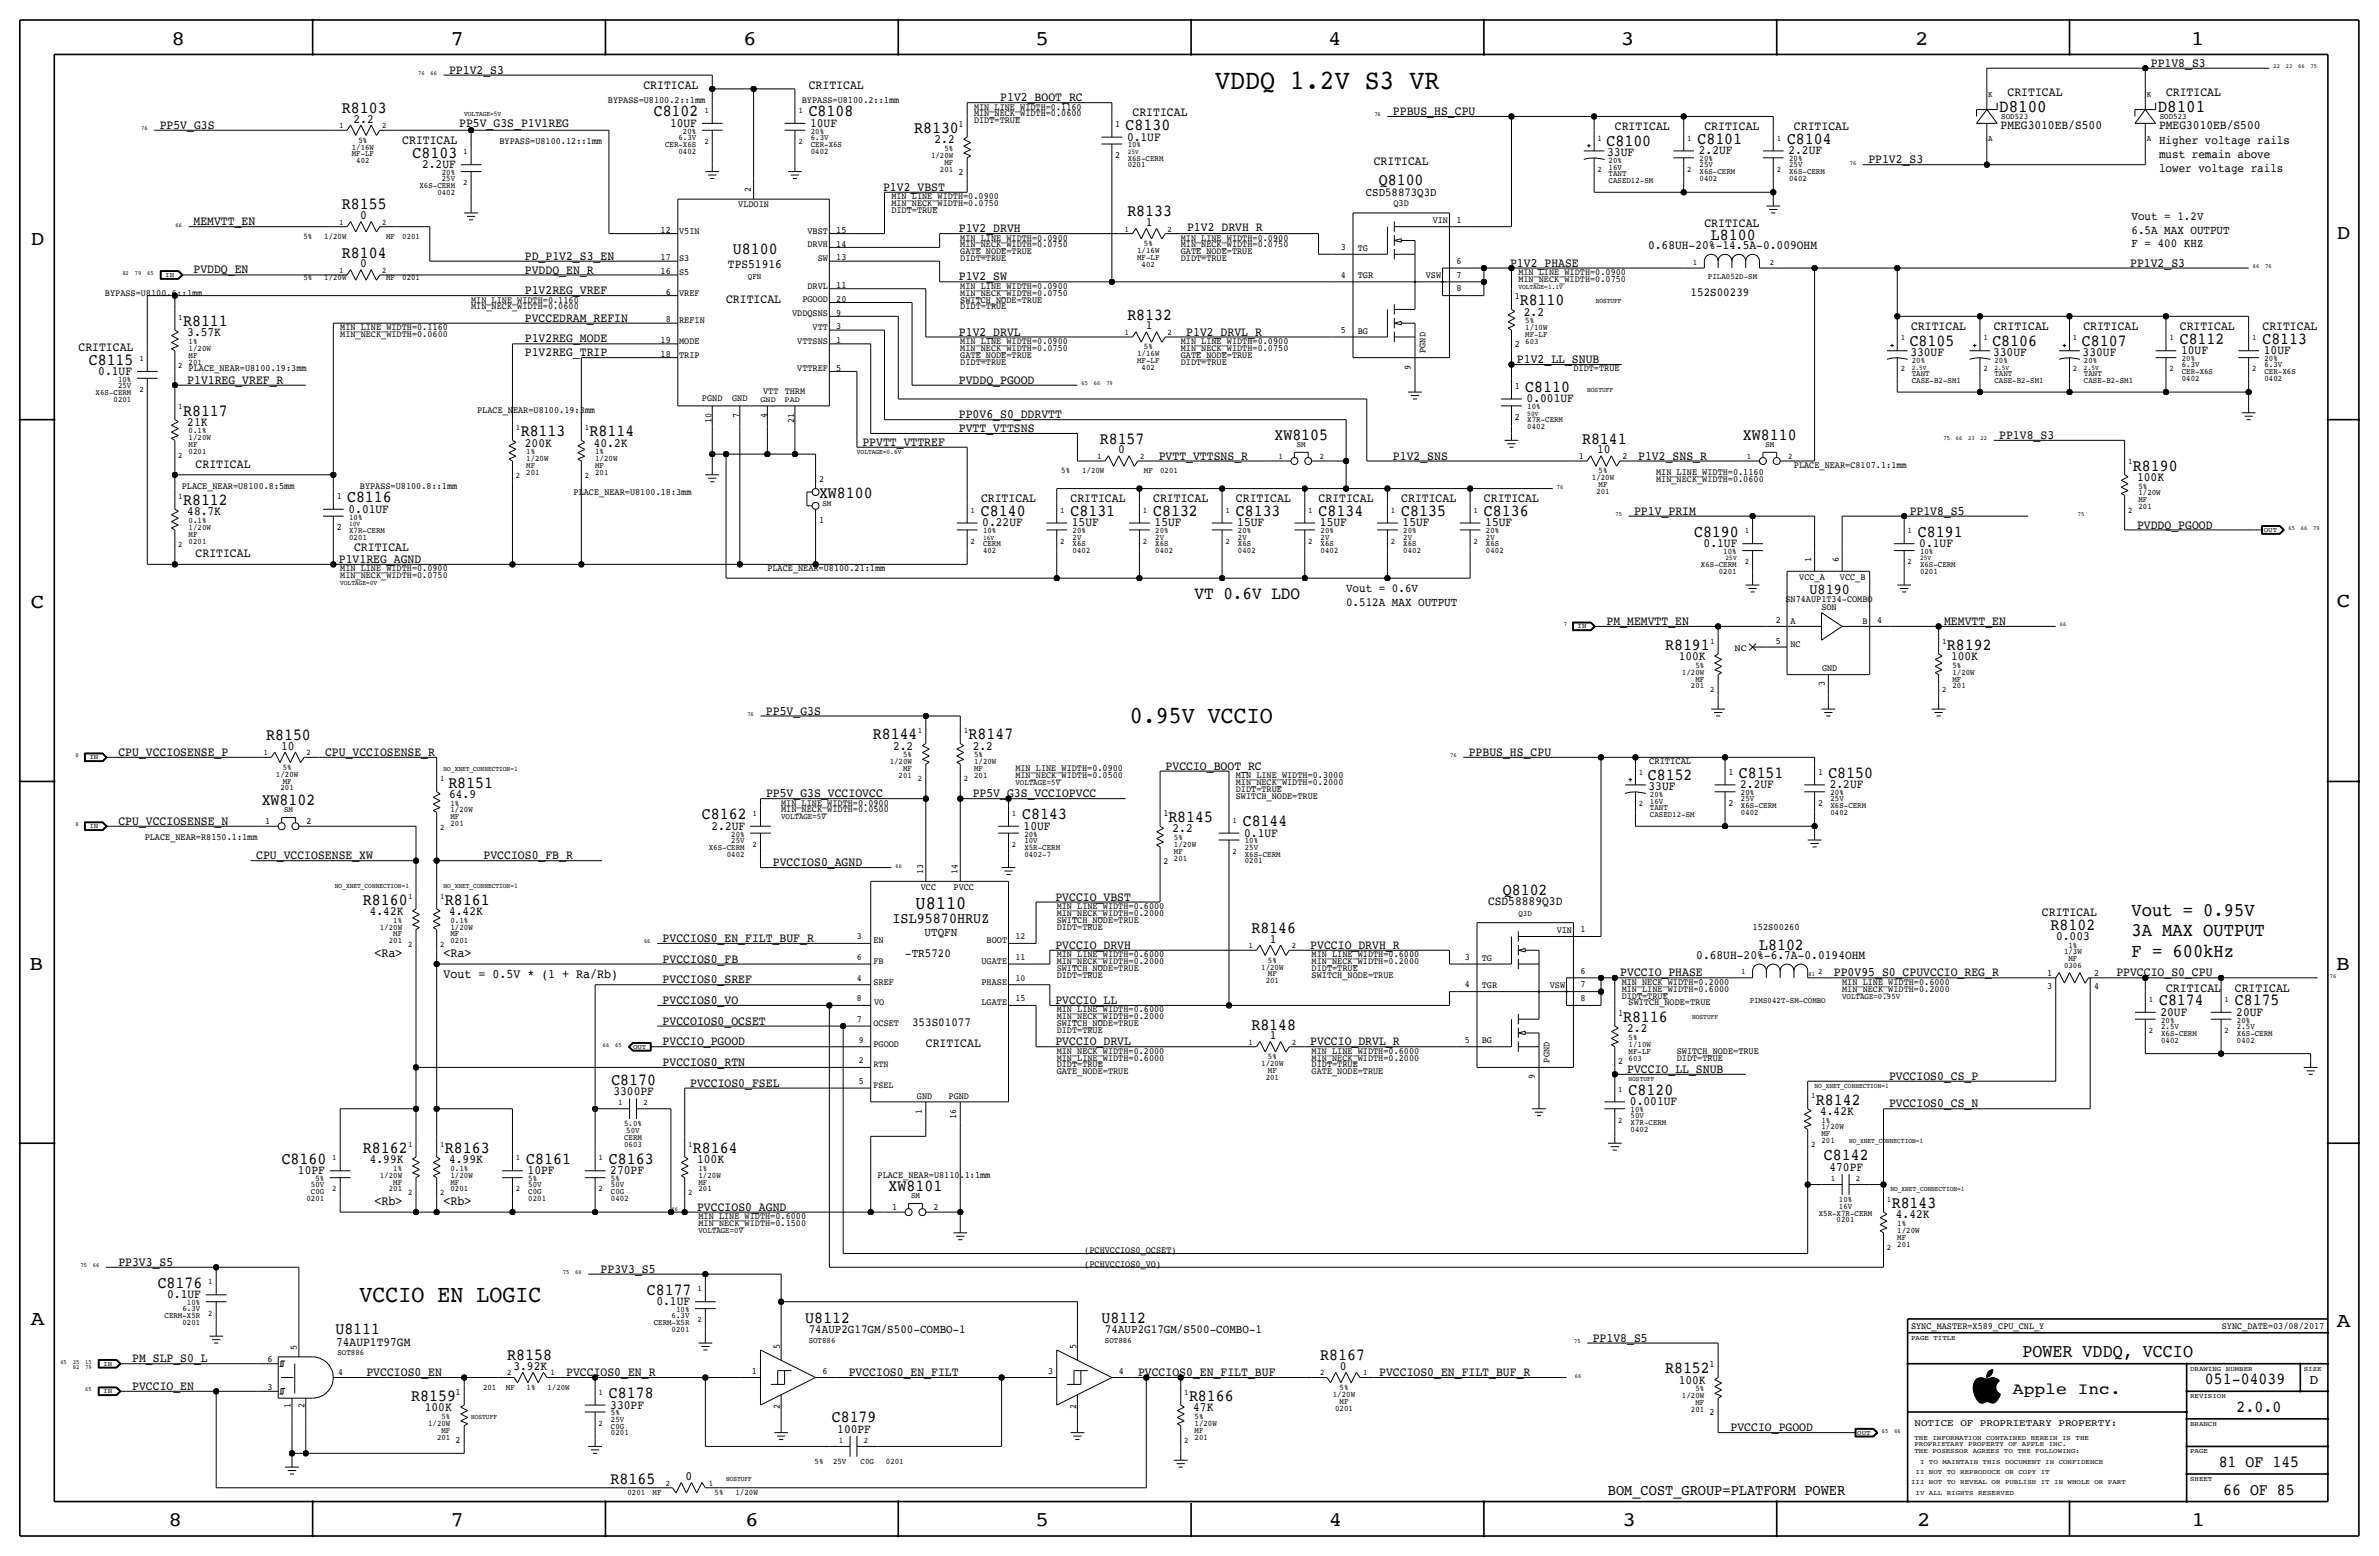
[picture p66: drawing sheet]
<svg xmlns="http://www.w3.org/2000/svg" width="877mm" height="574mm" viewBox="0 0 877 574" stroke-linecap="round" stroke-linejoin="round" font-family="sans-serif">
<defs><g id="words">
<text font-size="10.3" x="448" y="32.8">VDDQ 1.2V S3 VR</text>
<g font-size="8.9">
<text x="416.6" y="266.4">0.95V VCCIO</text>
<text x="132.6" y="479.8">VCCIO EN LOGIC</text>
</g>
<g font-size="7.6">
<text x="63.2" y="16.5">8</text>
<text x="166.1" y="16.5">7</text>
<text x="274" y="16.5">6</text>
<text x="381.7" y="16.5">5</text>
<text x="489.7" y="16.5">4</text>
<text x="597.6" y="16.5">3</text>
<text x="706.1" y="16.5">2</text>
<text x="807.7" y="16.5">1</text>
<text x="861.5" y="88.1">D</text>
<text x="11.4" y="90.4">D</text>
<text x="11.4" y="224.3">C</text>
<text x="861.5" y="223.8">C</text>
<text x="10.8" y="357.6">B</text>
<text x="861.3" y="357.4">B</text>
<text x="11.3" y="488.4">A</text>
<text x="861.5" y="489.2">A</text>
<text x="62.2" y="562.6">8</text>
<text x="166" y="562.6">7</text>
<text x="274.8" y="562.6">6</text>
<text x="381.7" y="562.6">5</text>
<text x="489.9" y="562.6">4</text>
<text x="598.1" y="562.6">3</text>
<text x="706.8" y="562.6">2</text>
<text x="807.9" y="562.6">1</text>
</g>
<g font-size="7.1">
<text x="785.8" y="337.6">Vout = 0.95V</text>
<text x="785.8" y="345.2">3A MAX OUTPUT</text>
<text x="785.8" y="352.8">F = 600kHz</text>
</g>
<text font-size="7" x="337.6" y="335">U8110</text>
<text font-size="6.9" x="745.6" y="500.1">POWER VDDQ, VCCIO</text>
<text font-size="6.6" x="440.4" y="220.7">VT 0.6V LDO</text>
<g font-size="6.5">
<text x="737.1" y="41.1">D8100</text>
<text x="795.5" y="41.1">D8101</text>
</g>
<g font-size="6.2">
<text x="126.1" y="41.7">R8103</text>
<text x="241" y="42.9">C8102</text>
<text x="298.1" y="42.9">C8108</text>
<text x="337" y="49">R8130</text>
<text x="415" y="48">C8130</text>
<text x="592.3" y="53.8">C8100</text>
<text x="625.8" y="53.1">C8101</text>
<text x="658.8" y="53.1">C8104</text>
<text x="152.1" y="58.2">C8103</text>
<text x="508.3" y="68.3">Q8100</text>
<text x="126.1" y="77.2">R8155</text>
<text x="415.6" y="79.8">R8133</text>
<text x="630.8" y="88.4">L8100</text>
<text x="126.1" y="95">R8104</text>
<text x="270.2" y="93.7">U8100</text>
<text x="560.3" y="112.5">R8110</text>
<text x="415.6" y="117.9">R8132</text>
<text x="67.5" y="120.1">R8111</text>
<text x="704" y="127.5">C8105</text>
<text x="734.5" y="127.5">C8106</text>
<text x="767.5" y="127.5">C8107</text>
<text x="803.6" y="126.7">C8112</text>
<text x="834.1" y="126.7">C8113</text>
<text x="32.7" y="134.4">C8115</text>
<text x="562.3" y="144.5">C8110</text>
<text x="67.5" y="153.2">R8117</text>
<text x="192" y="160.8">R8113</text>
<text x="217.4" y="160.8">R8114</text>
<text x="405.5" y="163.6">R8157</text>
<text x="469.9" y="162.1">XW8105</text>
<text x="583.3" y="163.6">R8141</text>
<text x="642.6" y="162.1">XW8110</text>
<text x="786.3" y="173.5">R8190</text>
<text x="128" y="185.2">C8116</text>
<text x="302" y="183.6">XW8100</text>
<text x="67.5" y="186.2">R8112</text>
<text x="361.6" y="190.2">C8140</text>
<text x="394.7" y="190.2">C8131</text>
<text x="425.1" y="190.2">C8132</text>
<text x="455.6" y="190.2">C8133</text>
<text x="486.1" y="190.2">C8134</text>
<text x="516.6" y="190.2">C8135</text>
<text x="547.1" y="190.2">C8136</text>
<text x="624.5" y="197.9">C8190</text>
<text x="707.1" y="197.9">C8191</text>
<text x="613.9" y="239.5">R8191</text>
<text x="717.8" y="239.5">R8192</text>
<text x="98.1" y="272.8">R8150</text>
<text x="321.8" y="272.5">R8144</text>
<text x="357.1" y="272.5">R8147</text>
<text x="607.5" y="287.5">C8152</text>
<text x="641" y="286.8">C8151</text>
<text x="674.1" y="286.8">C8150</text>
<text x="165.3" y="290.3">R8151</text>
<text x="96.5" y="296.7">XW8102</text>
<text x="258.8" y="302">C8162</text>
<text x="376.9" y="302">C8143</text>
<text x="430.7" y="303">R8145</text>
<text x="458.2" y="304.5">C8144</text>
<text x="554.1" y="329.9">Q8102</text>
<text x="133.8" y="333.5">R8160</text>
<text x="164" y="333.5">R8161</text>
<text x="461.3" y="343.9">R8146</text>
<text x="756" y="342.9">R8102</text>
<text x="648.5" y="350">L8102</text>
<text x="796" y="370.6">C8174</text>
<text x="823.9" y="370.6">C8175</text>
<text x="598.4" y="376.7">R8116</text>
<text x="461.3" y="379.5">R8148</text>
<text x="225.4" y="399.8">C8170</text>
<text x="600.4" y="403.6">C8120</text>
<text x="669.5" y="407.2">R8142</text>
<text x="133.8" y="424.9">R8162</text>
<text x="164" y="424.9">R8163</text>
<text x="255.5" y="424.9">R8164</text>
<text x="103.8" y="429">C8160</text>
<text x="194" y="429">C8161</text>
<text x="224.5" y="429">C8163</text>
<text x="672.4" y="427.7">C8142</text>
<text x="327.6" y="438.9">XW8101</text>
<text x="697.4" y="445.3">R8143</text>
<text x="58.1" y="474.7">C8176</text>
<text x="238.5" y="477.3">C8177</text>
<text x="123.6" y="491.7">U8111</text>
<text x="296.9" y="487.7">U8112</text>
<text x="406.1" y="487.7">U8112</text>
<text x="187" y="501.4">R8158</text>
<text x="486.7" y="501.4">R8167</text>
<text x="613.9" y="506.2">R8152</text>
<text x="224.5" y="515.4">C8178</text>
<text x="812.9" y="510.3">051-04039</text>
<text x="151.6" y="516.4">R8159</text>
<text x="438.4" y="516.4">R8166</text>
<text x="824.6" y="520.4">2.0.0</text>
<text x="306.7" y="524.3">C8179</text>
<text x="818" y="540.8">81 OF 145</text>
<text x="225.1" y="547.1">R8165</text>
<text x="819.6" y="550.9">66 OF 85</text>
</g>
<text font-size="6" x="742.1" y="513.9">Apple Inc.</text>
<g font-size="5.6">
<text x="667.1" y="218.9">U8190</text>
<text x="329" y="340.4">ISL95870HRUZ</text>
<text x="592.8" y="550.9">BOM_COST_GROUP=PLATFORM POWER</text>
</g>
<text font-size="5" x="851.5" y="510.3">D</text>
<g font-size="4.8">
<text x="138.1" y="352.8">&lt;Ra&gt;</text>
<text x="163.5" y="352.8">&lt;Ra&gt;</text>
<text x="163.5" y="360.4">Vout = 0.5V * (1 + Ra/Rb)</text>
<text x="138.1" y="444.2">&lt;Rb&gt;</text>
<text x="163.5" y="444.2">&lt;Rb&gt;</text>
</g>
<g font-size="4.7">
<text x="165.6" y="27.2">PP1V2_S3</text>
<text x="792.9" y="24.6">PP1V8_S3</text>
<text x="237.2" y="32.8">CRITICAL</text>
<text x="298.2" y="32.8">CRITICAL</text>
<text x="740.1" y="35.3">CRITICAL</text>
<text x="798.5" y="35.3">CRITICAL</text>
<text x="368.8" y="37.3">P1V2_BOOT_RC</text>
<text x="58.9" y="47.5">PP5V_G3S</text>
<text x="130.3" y="45.2">2.2</text>
<text x="169.3" y="47">PP5V_G3S_P1V1REG</text>
<text x="247" y="46.7">10UF</text>
<text x="298.7" y="46.7">10UF</text>
<text x="417.5" y="42.9">CRITICAL</text>
<text x="513.5" y="42.4">PPBUS_HS_CPU</text>
<text x="737.6" y="47.7">PMEG3010EB/S500</text>
<text x="796" y="47.7">PMEG3010EB/S500</text>
<text x="148.3" y="53.1">CRITICAL</text>
<text x="344.5" y="52.8">2.2</text>
<text x="415.5" y="51.8">0.1UF</text>
<text x="595.3" y="48">CRITICAL</text>
<text x="628.4" y="48">CRITICAL</text>
<text x="661.4" y="48">CRITICAL</text>
<text x="592.5" y="57.4">33UF</text>
<text x="626.3" y="56.9">2.2UF</text>
<text x="659.3" y="56.9">2.2UF</text>
<text x="155.6" y="62">2.2UF</text>
<text x="506.4" y="60.7">CRITICAL</text>
<text x="688.8" y="60.2">PP1V2_S3</text>
<text x="325.6" y="70.4">P1V2_VBST</text>
<text x="71.3" y="82.9">MEMVTT_EN</text>
<text x="132.8" y="80.8">0</text>
<text x="422.4" y="83.3">1</text>
<text x="628.4" y="83.6">CRITICAL</text>
<text x="353.5" y="85.6">P1V2_DRVH</text>
<text x="437.6" y="85.2">P1V2_DRVH_R</text>
<text x="193.5" y="95.8">PD_P1V2_S3_EN</text>
<text x="607.6" y="91.9">0.68UH-20%-14.5A-0.009OHM</text>
<text x="71.3" y="100.7">PVDDQ_EN</text>
<text x="132.8" y="98.6">0</text>
<text x="193.5" y="100.8">PVDDQ_EN_R</text>
<text x="268.4" y="98.8">TPS51916</text>
<text x="556.7" y="98.3">P1V2_PHASE</text>
<text x="785.3" y="98.3">PP1V2_S3</text>
<text x="353.5" y="103.4">P1V2_SW</text>
<text x="193.5" y="108.5">P1V2REG_VREF</text>
<text x="267.7" y="111.5">CRITICAL</text>
<text x="193.5" y="118.6">PVCCEDRAM_REFIN</text>
<text x="561.8" y="116.3">2.2</text>
<text x="69" y="124">3.57K</text>
<text x="353.5" y="123.7">P1V2_DRVL</text>
<text x="422.4" y="121.4">1</text>
<text x="437.3" y="123.7">P1V2_DRVL_R</text>
<text x="704.6" y="121.7">CRITICAL</text>
<text x="735" y="121.7">CRITICAL</text>
<text x="768.1" y="121.7">CRITICAL</text>
<text x="803.6" y="121.7">CRITICAL</text>
<text x="834.1" y="121.7">CRITICAL</text>
<text x="28.9" y="129.3">CRITICAL</text>
<text x="193.5" y="131.3">P1V2REG_TRIP</text>
<text x="193.5" y="126.2">P1V2REG_MODE</text>
<text x="704.3" y="131.1">330UF</text>
<text x="734.8" y="131.1">330UF</text>
<text x="767.8" y="131.1">330UF</text>
<text x="804.1" y="130.6">10UF</text>
<text x="834.6" y="130.6">10UF</text>
<text x="559.3" y="133.9">P1V2_LL_SNUB</text>
<text x="36.2" y="138.2">0.1UF</text>
<text x="69" y="141.5">P1V1REG_VREF_R</text>
<text x="353.5" y="141.5">PVDDQ_PGOOD</text>
<text x="562.8" y="148.3">0.001UF</text>
<text x="353.5" y="154.2">PP0V6_S0_DDRVTT</text>
<text x="69" y="157">21K</text>
<text x="353.5" y="159.3">PVTT_VTTSNS</text>
<text x="737.1" y="161.8">PP1V8_S3</text>
<text x="193.5" y="164.6">200K</text>
<text x="218.9" y="164.6">40.2K</text>
<text x="318" y="164.3">PPVTT_VTTREF</text>
<text x="412.2" y="167.1">0</text>
<text x="588.8" y="167.1">10</text>
<text x="72.1" y="172.5">CRITICAL</text>
<text x="427.2" y="169.4">PVTT_VTTSNS_R</text>
<text x="513.5" y="169.4">P1V2_SNS</text>
<text x="604" y="169.4">P1V2_SNS_R</text>
<text x="787.9" y="177.3">100K</text>
<text x="361.7" y="185.2">CRITICAL</text>
<text x="394.7" y="185.2">CRITICAL</text>
<text x="425.2" y="185.2">CRITICAL</text>
<text x="455.6" y="185.2">CRITICAL</text>
<text x="486.1" y="185.2">CRITICAL</text>
<text x="516.6" y="185.2">CRITICAL</text>
<text x="547.1" y="185.2">CRITICAL</text>
<text x="69" y="190">48.7K</text>
<text x="128.5" y="189">0.01UF</text>
<text x="602.4" y="189.7">PP1V_PRIM</text>
<text x="704" y="189.7">PP1V8_S5</text>
<text x="362.2" y="194.1">0.22UF</text>
<text x="395.2" y="194.1">15UF</text>
<text x="425.7" y="194.1">15UF</text>
<text x="456.1" y="194.1">15UF</text>
<text x="486.6" y="194.1">15UF</text>
<text x="517.1" y="194.1">15UF</text>
<text x="547.6" y="194.1">15UF</text>
<text x="787.9" y="194.8">PVDDQ_PGOOD</text>
<text x="130.5" y="202.9">CRITICAL</text>
<text x="628.1" y="201.7">0.1UF</text>
<text x="707.6" y="201.7">0.1UF</text>
<text x="72.1" y="205.5">CRITICAL</text>
<text x="124.9" y="207.5">P1V1REG_AGND</text>
<text x="592.3" y="230.4">PM_MEMVTT_EN</text>
<text x="716.7" y="230.4">MEMVTT_EN</text>
<text x="618.9" y="243.3">100K</text>
<text x="719.3" y="243.3">100K</text>
<text x="282.4" y="263.4">PP5V_G3S</text>
<text x="43.6" y="278.6">CPU_VCCIOSENSE_P</text>
<text x="103.6" y="276.4">10</text>
<text x="119.8" y="278.6">CPU_VCCIOSENSE_R</text>
<text x="329.3" y="276.4">2.2</text>
<text x="358.6" y="276.4">2.2</text>
<text x="541.5" y="278.6">PPBUS_HS_CPU</text>
<text x="429.7" y="283.7">PVCCIO_BOOT_RC</text>
<text x="282.4" y="293.9">PP5V_G3S_VCCIOVCC</text>
<text x="358.6" y="293.9">PP5V_G3S_VCCIOPVCC</text>
<text x="607.8" y="291.1">33UF</text>
<text x="641.6" y="290.6">2.2UF</text>
<text x="674.6" y="290.6">2.2UF</text>
<text x="165.6" y="294.1">64.9</text>
<text x="43.6" y="304">CPU_VCCIOSENSE_N</text>
<text x="262.3" y="305.8">2.2UF</text>
<text x="377.4" y="305.8">10UF</text>
<text x="432.3" y="306.8">2.2</text>
<text x="458.7" y="308.4">0.1UF</text>
<text x="94.4" y="316.7">CPU_VCCIOSENSE_XW</text>
<text x="178.3" y="316.7">PVCCIOS0_FB_R</text>
<text x="284.9" y="319.3">PVCCIOS0_AGND</text>
<text x="389.1" y="332">PVCCIO_VBST</text>
<text x="548.6" y="333.8">CSD58889Q3D</text>
<text x="136.3" y="337.3">4.42K</text>
<text x="165.6" y="337.3">4.42K</text>
<text x="752.8" y="337.6">CRITICAL</text>
<text x="244.3" y="347.2">PVCCIOS0_EN_FILT_BUF_R</text>
<text x="468.1" y="347.5">1</text>
<text x="758" y="346.5">0.003</text>
<text x="389.1" y="349.8">PVCCIO_DRVH</text>
<text x="483.1" y="349.8">PVCCIO_DRVH_R</text>
<text x="625.4" y="353.6">0.68UH-20%-6.7A-0.0194OHM</text>
<text x="244.3" y="354.8">PVCCIOS0_FB</text>
<text x="597.4" y="359.9">PVCCIO_PHASE</text>
<text x="676.1" y="359.9">PP0V95_S0_CPUVCCIO_REG_R</text>
<text x="780.2" y="359.9">PPVCCIO_S0_CPU</text>
<text x="244.3" y="362.5">PVCCIOS0_SREF</text>
<text x="798.6" y="365.5">CRITICAL</text>
<text x="823.9" y="365.5">CRITICAL</text>
<text x="244.3" y="370.1">PVCCIOS0_VO</text>
<text x="389.1" y="370.1">PVCCIO_LL</text>
<text x="244.3" y="377.7">PVCCOIOS0_OCSET</text>
<text x="796.5" y="374.4">20UF</text>
<text x="824.4" y="374.4">20UF</text>
<text x="468.1" y="383">1</text>
<text x="599.9" y="380.5">2.2</text>
<text x="244.3" y="385.3">PVCCIO_PGOOD</text>
<text x="341.3" y="385.8">CRITICAL</text>
<text x="389.1" y="385.3">PVCCIO_DRVL</text>
<text x="483.1" y="385.3">PVCCIO_DRVL_R</text>
<text x="244.3" y="392.9">PVCCIOS0_RTN</text>
<text x="599.9" y="395.5">PVCCIO_LL_SNUB</text>
<text x="254.5" y="400.6">PVCCIOS0_FSEL</text>
<text x="696.4" y="398">PVCCIOS0_CS_P</text>
<text x="226.1" y="403.6">3300PF</text>
<text x="600.9" y="407.4">0.001UF</text>
<text x="671" y="411">4.42K</text>
<text x="696.4" y="408.2">PVCCIOS0_CS_N</text>
<text x="136.3" y="428.8">4.99K</text>
<text x="165.6" y="428.8">4.99K</text>
<text x="257" y="428.8">100K</text>
<text x="674.4" y="431.5">470PF</text>
<text x="109.9" y="432.8">10PF</text>
<text x="194.5" y="432.8">10PF</text>
<text x="225" y="432.8">270PF</text>
<text x="257" y="446.3">PVCCIOS0_AGND</text>
<text x="699" y="449.1">4.42K</text>
<text x="43.6" y="466.6">PP3V3_S5</text>
<text x="221.4" y="469.1">PP3V3_S5</text>
<text x="61.6" y="478.5">0.1UF</text>
<text x="242" y="481.1">0.1UF</text>
<text x="123.9" y="496.1">74AUP1T97GM</text>
<text x="587.2" y="494.5">PP1V8_S5</text>
<text x="48.7" y="502.2">PM_SLP_S0_L</text>
<text x="135.1" y="507.2">PVCCIOS0_EN</text>
<text x="189.3" y="505">3.92K</text>
<text x="208.7" y="507.2">PVCCIOS0_EN_R</text>
<text x="312.9" y="507.2">PVCCIOS0_EN_FILT</text>
<text x="419.6" y="507.2">PVCCIOS0_EN_FILT_BUF</text>
<text x="494" y="505">0</text>
<text x="508.5" y="507.2">PVCCIOS0_EN_FILT_BUF_R</text>
<text x="48.7" y="512.3">PVCCIO_EN</text>
<text x="618.9" y="510">100K</text>
<text x="156.6" y="520.2">100K</text>
<text x="225" y="519.2">330PF</text>
<text x="439.9" y="520.2">47K</text>
<text x="638" y="527.6">PVCCIO_PGOOD</text>
<text x="308.7" y="528.1">100PF</text>
<text x="252.7" y="545.6">0</text>
</g>
<g font-size="4.5">
<text x="796" y="53.1">Higher voltage rails</text>
<text x="796" y="58.2">must remain above</text>
<text x="796" y="63.2">lower voltage rails</text>
<text x="785.8" y="81">Vout = 1.2V</text>
<text x="785.8" y="86.1">6.5A MAX OUTPUT</text>
<text x="785.8" y="91.2">F = 400 KHZ</text>
<text x="623.3" y="109">152S00239</text>
<text x="496.3" y="218.2">Vout = 0.6V</text>
<text x="496.3" y="223.3">0.512A MAX OUTPUT</text>
<text x="340.9" y="345.2">UTQFN</text>
<text x="333.7" y="352.8">-TR5720</text>
<text x="336.2" y="378.2">353S01077</text>
<text x="298.1" y="491.2">74AUP2G17GM/S500-COMBO-1</text>
<text x="407.4" y="491.2">74AUP2G17GM/S500-COMBO-1</text>
</g>
<text font-size="4.4" x="503.5" y="72.1">CSD58873Q3D</text>
<text font-size="3.7" x="705.8" y="525.5">NOTICE OF PROPRIETARY PROPERTY:</text>
<g font-size="3.6">
<text x="608" y="281.7">CRITICAL</text>
<text x="646.1" y="342.6">152S00260</text>
</g>
<g font-size="3.5">
<text x="224.1" y="37.8">BYPASS=U8100.2::1mm</text>
<text x="295.6" y="37.8">BYPASS=U8100.2::1mm</text>
<text x="359.1" y="40.4">MIN_LINE_WIDTH=0.1160</text>
<text x="353.4" y="46.7">1</text>
<text x="359.1" y="42.9">MIN_NECK_WIDTH=0.0600</text>
<text x="359.1" y="45.5">DIDT=TRUE</text>
<text x="411.2" y="46.7">1</text>
<text x="184.1" y="53.1">BYPASS=U8100.12::1mm</text>
<text x="411.2" y="58.2">2</text>
<text x="353.4" y="64.5">2</text>
<text x="276.8" y="70.9" transform="rotate(-90 276.8 70.9)">2</text>
<text x="272.2" y="76.5">VLDOIN</text>
<text x="328.6" y="73.4">MIN_LINE_WIDTH=0.0900</text>
<text x="328.6" y="75.9">MIN_NECK_WIDTH=0.0750</text>
<text x="513.7" y="75.9">Q3D</text>
<text x="328.6" y="78.5">DIDT=TRUE</text>
<text x="528.2" y="82.3">VIN</text>
<text x="536.9" y="82">1</text>
<text x="243.6" y="85.9">12</text>
<text x="250.4" y="86.1">V5IN</text>
<text x="297.7" y="86.1">VBST</text>
<text x="308.3" y="85.9">15</text>
<text x="354" y="88.7">MIN_LINE_WIDTH=0.0900</text>
<text x="435.3" y="88.6">MIN_LINE_WIDTH=0.0900</text>
<text x="297.7" y="91.2">DRVH</text>
<text x="308.3" y="90.9">14</text>
<text x="354" y="93.7">GATE_NODE=TRUE</text>
<text x="354" y="91.2">MIN_NECK_WIDTH=0.0750</text>
<text x="435.3" y="91.2">MIN_NECK_WIDTH=0.0750</text>
<text x="435.3" y="93.7">GATE_NODE=TRUE</text>
<text x="494.4" y="92.2">3</text>
<text x="500.6" y="92.5">TG</text>
<text x="243.6" y="101.1">16</text>
<text x="243.6" y="96">17</text>
<text x="250.4" y="96.3">S3</text>
<text x="250.4" y="101.3">S5</text>
<text x="301.5" y="96.3">SW</text>
<text x="308.3" y="96">13</text>
<text x="354" y="96.3">DIDT=TRUE</text>
<text x="435.3" y="96.3">DIDT=TRUE</text>
<text x="536.9" y="97.3">6</text>
<text x="559.8" y="101.3">MIN_LINE_WIDTH=0.0900</text>
<text x="297.7" y="106.4">DRVL</text>
<text x="308.3" y="106.2">11</text>
<text x="354" y="106.4">MIN_LINE_WIDTH=0.0900</text>
<text x="494.4" y="102.4">4</text>
<text x="500.6" y="102.6">TGR</text>
<text x="525.6" y="102.6">VSW</text>
<text x="536.9" y="107.4">8</text>
<text x="536.9" y="102.4">7</text>
<text x="559.8" y="103.9">MIN_NECK_WIDTH=0.0750</text>
<text x="38.7" y="109">BYPASS=U8100.6::1mm</text>
<text x="173.7" y="111.5">MIN_LINE_WIDTH=0.1160</text>
<text x="245.5" y="108.7">6</text>
<text x="250.4" y="109">VREF</text>
<text x="295.8" y="111.5">PGOOD</text>
<text x="308.3" y="111.3">20</text>
<text x="354" y="109">MIN_NECK_WIDTH=0.0750</text>
<text x="354" y="111.5">SWITCH_NODE=TRUE</text>
<text x="558.5" y="110.2">1</text>
<text x="173.7" y="114">MIN_NECK_WIDTH=0.0600</text>
<text x="245.5" y="118.9">8</text>
<text x="250.4" y="119.1">REFIN</text>
<text x="292" y="116.6">VDDQSNS</text>
<text x="308.3" y="116.3">9</text>
<text x="354" y="114">DIDT=TRUE</text>
<text x="125.4" y="121.7">MIN_LINE_WIDTH=0.1160</text>
<text x="125.4" y="124.2">MIN_NECK_WIDTH=0.0600</text>
<text x="299.6" y="121.7">VTT</text>
<text x="308.3" y="121.4">3</text>
<text x="494.4" y="122.7">5</text>
<text x="500.6" y="122.9">BG</text>
<text x="243.6" y="126.5">19</text>
<text x="243.6" y="131.6">18</text>
<text x="250.4" y="131.8">TRIP</text>
<text x="250.4" y="126.7">MODE</text>
<text x="293.9" y="126.7">VTTSNS</text>
<text x="308.3" y="126.5">1</text>
<text x="354" y="126.7">MIN_LINE_WIDTH=0.0900</text>
<text x="354" y="131.8">GATE_NODE=TRUE</text>
<text x="354" y="129.3">MIN_NECK_WIDTH=0.0750</text>
<text x="435.3" y="129.3">MIN_NECK_WIDTH=0.0750</text>
<text x="435.3" y="131.8">GATE_NODE=TRUE</text>
<text x="435.3" y="126.7">MIN_LINE_WIDTH=0.0900</text>
<text x="525.5" y="130" transform="rotate(-90 525.5 130)">PGND</text>
<text x="558.5" y="128">2</text>
<text x="69.5" y="136.9">PLACE_NEAR=U8100.19:3mm</text>
<text x="293.9" y="136.9">VTTREF</text>
<text x="308.3" y="136.7">5</text>
<text x="354" y="134.4">DIDT=TRUE</text>
<text x="435.3" y="134.4">DIDT=TRUE</text>
<text x="520.1" y="136.3" transform="rotate(-90 520.1 136.3)">9</text>
<text x="580.1" y="136.9">DIDT=TRUE</text>
<text x="558.5" y="143.3">1</text>
<text x="258.8" y="147.8">PGND</text>
<text x="269.9" y="147.8">GND</text>
<text x="281.3" y="145.3">VTT THRM</text>
<text x="175.9" y="152.1">PLACE_NEAR=U8100.19:3mm</text>
<text x="262.3" y="155.9" transform="rotate(-90 262.3 155.9)">10</text>
<text x="272.5" y="154" transform="rotate(-90 272.5 154)">7</text>
<text x="282.7" y="154" transform="rotate(-90 282.7 154)">4</text>
<text x="292.8" y="155.9" transform="rotate(-90 292.8 155.9)">21</text>
<text x="558.5" y="154.7">2</text>
<text x="582" y="169.2">1</text>
<text x="598.1" y="169.2">2</text>
<text x="661.4" y="172.5">PLACE_NEAR=C8107.1:1mm</text>
<text x="302" y="177.5">2</text>
<text x="610.6" y="177.5">MIN_NECK_WIDTH=0.0600</text>
<text x="610.6" y="175">MIN_LINE_WIDTH=0.1160</text>
<text x="67" y="180.1">PLACE_NEAR=U8100.8:5mm</text>
<text x="124.2" y="183.9">1</text>
<text x="132.7" y="180.1">BYPASS=U8100.8::1mm</text>
<text x="211.5" y="182.6">PLACE_NEAR=U8100.18:3mm</text>
<text x="124.2" y="195.3">2</text>
<text x="302" y="192.8">1</text>
<text x="667.7" y="207.1" transform="rotate(-90 667.7 207.1)">1</text>
<text x="677.9" y="207.1" transform="rotate(-90 677.9 207.1)">6</text>
<text x="125.4" y="210.6">MIN_LINE_WIDTH=0.0900</text>
<text x="125.4" y="213.1">MIN_NECK_WIDTH=0.0750</text>
<text x="282.9" y="210.6">PLACE_NEAR=U8100.21:1mm</text>
<text x="663.3" y="213.9">VCC_A</text>
<text x="678.3" y="213.9">VCC_B</text>
<text x="658.2" y="221.8">SN74AUP1T34-COMBO</text>
<text x="671.5" y="224.9">SON</text>
<text x="654.6" y="229.6">2</text>
<text x="660.1" y="229.9">A</text>
<text x="686.7" y="229.9">B</text>
<text x="692.1" y="229.6">4</text>
<text x="639.5" y="239.8">NC</text>
<text x="654.6" y="237.2">5</text>
<text x="660.1" y="238.5">NC</text>
<text x="671.7" y="247.4">GND</text>
<text x="672.8" y="252.8" transform="rotate(-90 672.8 252.8)">3</text>
<text x="374.3" y="286.8">MIN_NECK_WIDTH=0.0500</text>
<text x="374.3" y="284.2">MIN_LINE_WIDTH=0.0900</text>
<text x="455.6" y="286.8">MIN_LINE_WIDTH=0.3000</text>
<text x="637.2" y="285.5">1</text>
<text x="670.3" y="285.5">1</text>
<text x="455.6" y="289.3">MIN_NECK_WIDTH=0.2000</text>
<text x="455.6" y="291.8">DIDT=TRUE</text>
<text x="288" y="296.9">MIN_LINE_WIDTH=0.0900</text>
<text x="288" y="299.5">MIN_NECK_WIDTH=0.0500</text>
<text x="455.6" y="294.4">SWITCH_NODE=TRUE</text>
<text x="637.2" y="296.9">2</text>
<text x="670.3" y="296.9">2</text>
<text x="97.8" y="303.8">1</text>
<text x="113" y="303.8">2</text>
<text x="429" y="300.7">1</text>
<text x="53.3" y="309.6">PLACE_NEAR=R8150.1:1mm</text>
<text x="340.3" y="322.3" transform="rotate(-90 340.3 322.3)">13</text>
<text x="353" y="322.3" transform="rotate(-90 353 322.3)">14</text>
<text x="429" y="318.5">2</text>
<text x="339.5" y="327.9">VCC</text>
<text x="351.5" y="327.9">PVCC</text>
<text x="389.6" y="335">MIN_LINE_WIDTH=0.6000</text>
<text x="389.6" y="337.6">MIN_NECK_WIDTH=0.2000</text>
<text x="389.6" y="340.1">SWITCH_NODE=TRUE</text>
<text x="315.9" y="346.2">3</text>
<text x="322" y="347.7">EN</text>
<text x="363.7" y="347.7">BOOT</text>
<text x="374.3" y="346.2">12</text>
<text x="389.6" y="342.7">DIDT=TRUE</text>
<text x="573.9" y="343.9">VIN</text>
<text x="582.6" y="343.7">1</text>
<text x="315.9" y="353.8">6</text>
<text x="374.3" y="353.8">11</text>
<text x="389.6" y="352.8">MIN_LINE_WIDTH=0.6000</text>
<text x="483.6" y="352.8">MIN_LINE_WIDTH=0.6000</text>
<text x="540.1" y="353.8">3</text>
<text x="322" y="355.3">FB</text>
<text x="361.8" y="355.3">UGATE</text>
<text x="389.6" y="355.3">MIN_NECK_WIDTH=0.2000</text>
<text x="389.6" y="357.9">SWITCH_NODE=TRUE</text>
<text x="483.6" y="357.9">DIDT=TRUE</text>
<text x="483.6" y="355.3">MIN_NECK_WIDTH=0.2000</text>
<text x="546.3" y="354.1">TG</text>
<text x="582.6" y="358.9">6</text>
<text x="754.7" y="359.7">1</text>
<text x="772.1" y="359.7">2</text>
<text x="315.9" y="361.4">4</text>
<text x="322" y="363">SREF</text>
<text x="361.8" y="363">PHASE</text>
<text x="374.3" y="361.4">10</text>
<text x="389.6" y="360.4">DIDT=TRUE</text>
<text x="483.6" y="360.4">SWITCH_NODE=TRUE</text>
<text x="540.1" y="364">4</text>
<text x="546.3" y="364.2">TGR</text>
<text x="571.4" y="364.2">VSW</text>
<text x="582.6" y="364">7</text>
<text x="597.9" y="365.5">MIN_LINE_WIDTH=0.6000</text>
<text x="597.9" y="363">MIN_NECK_WIDTH=0.2000</text>
<text x="679.1" y="365.5">MIN_NECK_WIDTH=0.2000</text>
<text x="679.1" y="363">MIN_LINE_WIDTH=0.6000</text>
<text x="754.7" y="364.5">3</text>
<text x="772.1" y="364.5">4</text>
<text x="315.9" y="369.1">8</text>
<text x="322.3" y="370.6">VO</text>
<text x="361.8" y="370.6">LGATE</text>
<text x="374.3" y="369.1">15</text>
<text x="582.6" y="369.1">8</text>
<text x="597.9" y="368">DIDT=TRUE</text>
<text x="600.4" y="370.6">SWITCH_NODE=TRUE</text>
<text x="315.9" y="376.7">7</text>
<text x="389.6" y="375.7">MIN_NECK_WIDTH=0.2000</text>
<text x="389.6" y="373.1">MIN_LINE_WIDTH=0.6000</text>
<text x="596.6" y="374.4">1</text>
<text x="322" y="378.2">OCSET</text>
<text x="389.6" y="378.2">SWITCH_NODE=TRUE</text>
<text x="389.6" y="380.8">DIDT=TRUE</text>
<text x="316.6" y="384.3">9</text>
<text x="322" y="385.8">PGOOD</text>
<text x="389.6" y="388.4">MIN_NECK_WIDTH=0.2000</text>
<text x="483.6" y="388.4">MIN_LINE_WIDTH=0.6000</text>
<text x="540.1" y="384.3">5</text>
<text x="546.3" y="384.6">BG</text>
<text x="618.2" y="388.4">SWITCH_NODE=TRUE</text>
<text x="316.6" y="391.9">2</text>
<text x="322" y="393.4">RTN</text>
<text x="389.6" y="396">GATE_NODE=TRUE</text>
<text x="389.6" y="390.9">MIN_LINE_WIDTH=0.6000</text>
<text x="389.6" y="393.5">DIDT=TRUE</text>
<text x="483.6" y="393.4">DIDT=TRUE</text>
<text x="483.6" y="396">GATE_NODE=TRUE</text>
<text x="483.6" y="390.9">MIN_NECK_WIDTH=0.2000</text>
<text x="571.2" y="391.7" transform="rotate(-90 571.2 391.7)">PGND</text>
<text x="596.6" y="392.2">2</text>
<text x="618.2" y="390.9">DIDT=TRUE</text>
<text x="316.6" y="399.5">5</text>
<text x="322" y="401.1">FSEL</text>
<text x="565.9" y="397.9" transform="rotate(-90 565.9 397.9)">9</text>
<text x="338" y="405.1">GND</text>
<text x="349.7" y="405.1">PGND</text>
<text x="339.8" y="410.5" transform="rotate(-90 339.8 410.5)">1</text>
<text x="352.5" y="412.4" transform="rotate(-90 352.5 412.4)">16</text>
<text x="323.5" y="434.1">PLACE_NEAR=U8110.1:1mm</text>
<text x="257.5" y="449.3">MIN_LINE_WIDTH=0.6000</text>
<text x="328.9" y="446">1</text>
<text x="344.2" y="446">2</text>
<text x="257.5" y="451.9">MIN_NECK_WIDTH=0.1500</text>
<text x="399.7" y="462">(PCHVCCIOS0_OCSET)</text>
<text x="399.7" y="467.1">(PCHVCCIOS0_VO)</text>
<text x="704.5" y="490">SYNC_MASTER=X589_CPU_CNL_Y</text>
<text x="819.1" y="490">SYNC_DATE=03/08/2017</text>
<text x="109.4" y="497.6" transform="rotate(-90 109.4 497.6)">5</text>
<text x="287.5" y="497.1" transform="rotate(-90 287.5 497.1)">5</text>
<text x="396.7" y="497.1" transform="rotate(-90 396.7 497.1)">5</text>
<text x="98.6" y="502.2">6</text>
<text x="630.3" y="503.9">1</text>
<text x="124.7" y="507">4</text>
<text x="277.2" y="506.5">1</text>
<text x="303.2" y="506.5">6</text>
<text x="386.4" y="506.5">3</text>
<text x="412.4" y="506.5">4</text>
<text x="98.6" y="512.3">3</text>
<text x="168" y="514.1">1</text>
<text x="107.1" y="519" transform="rotate(-90 107.1 519)">1</text>
<text x="112.2" y="519" transform="rotate(-90 112.2 519)">2</text>
<text x="287.5" y="519.3" transform="rotate(-90 287.5 519.3)">2</text>
<text x="396.7" y="519.3" transform="rotate(-90 396.7 519.3)">2</text>
<text x="630.3" y="521.7">2</text>
<text x="168" y="531.9">2</text>
</g>
<g font-size="3.1">
<text x="733" y="35.8">K</text>
<text x="791.4" y="35.8">K</text>
<text x="259.7" y="41.7">1</text>
<text x="294.3" y="41.7">1</text>
<text x="125" y="47.2">1</text>
<text x="140.9" y="47.2">2</text>
<text x="737.8" y="43.9">SOD523</text>
<text x="796.2" y="43.9">SOD523</text>
<text x="132.2" y="52.6">5%</text>
<text x="250.1" y="51.6">6.3V</text>
<text x="251.8" y="49.3">20%</text>
<text x="259.7" y="53.1">2</text>
<text x="294.3" y="53.1">2</text>
<text x="298.9" y="51.6">6.3V</text>
<text x="298.9" y="49.3">20%</text>
<text x="589" y="51.8">1</text>
<text x="622" y="51.8">1</text>
<text x="655" y="51.8">1</text>
<text x="733" y="51.8">A</text>
<text x="791.4" y="51.8">A</text>
<text x="129.7" y="57.7">MF-LF</text>
<text x="129.7" y="55.1">1/16W</text>
<text x="170.8" y="56.9">1</text>
<text x="245.2" y="54.1">CER-X6S</text>
<text x="250.1" y="56.6">0402</text>
<text x="298.9" y="54.1">CER-X6S</text>
<text x="298.9" y="56.6">0402</text>
<text x="343.2" y="58.2">1/20W</text>
<text x="348.2" y="55.6">5%</text>
<text x="415.7" y="59.2">X6S-CERM</text>
<text x="415.7" y="54.4">10%</text>
<text x="626.6" y="59.4">20%</text>
<text x="659.6" y="59.4">20%</text>
<text x="131.3" y="60.2">402</text>
<text x="162.9" y="64.5">20%</text>
<text x="346.5" y="63.2">201</text>
<text x="348.2" y="60.7">MF</text>
<text x="415.7" y="61.7">0201</text>
<text x="589" y="63.2">2</text>
<text x="593" y="62.7">16V</text>
<text x="593" y="65">TANT</text>
<text x="593" y="60.2">20%</text>
<text x="622" y="63.2">2</text>
<text x="626.6" y="64.3">X6S-CERM</text>
<text x="626.6" y="61.7">25V</text>
<text x="655" y="63.2">2</text>
<text x="659.6" y="61.7">25V</text>
<text x="659.6" y="64.3">X6S-CERM</text>
<text x="154.6" y="69.3">X6S-CERM</text>
<text x="161.2" y="71.9">0402</text>
<text x="162.9" y="66.8">25V</text>
<text x="170.8" y="68.3">2</text>
<text x="593" y="67.6">CASED12-SM</text>
<text x="626.6" y="66.8">0402</text>
<text x="659.6" y="66.8">0402</text>
<text x="125" y="82.8">1</text>
<text x="140.9" y="82.8">2</text>
<text x="111.8" y="88.1">5%</text>
<text x="119.5" y="88.1">1/20W</text>
<text x="142.3" y="88.1">MF</text>
<text x="148.3" y="88.1">0201</text>
<text x="414.6" y="85.3">1</text>
<text x="430.5" y="85.3">2</text>
<text x="419.2" y="95.8">MF-LF</text>
<text x="419.2" y="93.2">1/16W</text>
<text x="421.7" y="90.7">5%</text>
<text x="125" y="100.6">1</text>
<text x="140.9" y="100.6">2</text>
<text x="420.9" y="98.3">402</text>
<text x="624.2" y="97.5">1</text>
<text x="652.5" y="97.5">2</text>
<text x="111.8" y="103.4">5%</text>
<text x="119.5" y="103.4">1/20W</text>
<text x="142.3" y="103.4">MF</text>
<text x="148.3" y="103.4">0201</text>
<text x="275.8" y="102.9">QFN</text>
<text x="629.7" y="102.9">PILA052D-SM</text>
<text x="65.7" y="117.9">1</text>
<text x="562.3" y="119.1">5%</text>
<text x="414.6" y="123.4">1</text>
<text x="430.5" y="123.4">2</text>
<text x="562.3" y="124.2">MF-LF</text>
<text x="562.3" y="121.7">1/10W</text>
<text x="700.7" y="125.5">1</text>
<text x="731.2" y="125.5">1</text>
<text x="764.2" y="125.5">1</text>
<text x="799.8" y="125.5">1</text>
<text x="830.3" y="125.5">1</text>
<text x="69.5" y="131.8">MF</text>
<text x="69.5" y="129.3">1/20W</text>
<text x="69.5" y="126.7">1%</text>
<text x="419.2" y="131.3">1/16W</text>
<text x="421.7" y="128.8">5%</text>
<text x="562.3" y="126.7">603</text>
<text x="51.4" y="133.1">1</text>
<text x="65.7" y="135.6">2</text>
<text x="69.5" y="134.4">201</text>
<text x="419.2" y="133.9">MF-LF</text>
<text x="420.9" y="136.4">402</text>
<text x="700.7" y="136.9">2</text>
<text x="704.8" y="133.9">20%</text>
<text x="731.2" y="136.9">2</text>
<text x="735.3" y="133.9">20%</text>
<text x="764.2" y="136.9">2</text>
<text x="768.3" y="133.9">20%</text>
<text x="799.8" y="136.9">2</text>
<text x="804.4" y="135.4">6.3V</text>
<text x="804.4" y="137.9">CER-X6S</text>
<text x="804.4" y="133.1">20%</text>
<text x="830.3" y="136.9">2</text>
<text x="834.8" y="137.9">CER-X6S</text>
<text x="834.8" y="135.4">6.3V</text>
<text x="834.8" y="133.1">20%</text>
<text x="43.5" y="143">25V</text>
<text x="43.5" y="140.7">10%</text>
<text x="704.8" y="138.7">TANT</text>
<text x="704.8" y="141.2">CASE-B2-SM1</text>
<text x="735.3" y="138.7">TANT</text>
<text x="735.3" y="141.2">CASE-B2-SM1</text>
<text x="768.3" y="141.2">CASE-B2-SM1</text>
<text x="768.3" y="138.7">TANT</text>
<text x="804.4" y="140.5">0402</text>
<text x="834.8" y="140.5">0402</text>
<text x="35.3" y="145.5">X6S-CERM</text>
<text x="41.9" y="148.1">0201</text>
<text x="51.4" y="144.5">2</text>
<text x="65.7" y="150.9">1</text>
<text x="563.1" y="155.7">X7R-CERM</text>
<text x="563.1" y="150.9">10%</text>
<text x="69.5" y="159.8">0.1%</text>
<text x="190.2" y="158.5">1</text>
<text x="215.6" y="158.5">1</text>
<text x="563.1" y="158.2">0402</text>
<text x="69.5" y="164.8">MF</text>
<text x="69.5" y="162.3">1/20W</text>
<text x="69.5" y="167.4">0201</text>
<text x="194" y="167.4">1%</text>
<text x="219.4" y="167.4">1%</text>
<text x="478.1" y="164.8">SM</text>
<text x="650.8" y="164.8">SM</text>
<text x="65.7" y="168.7">2</text>
<text x="194" y="172.5">MF</text>
<text x="194" y="169.9">1/20W</text>
<text x="219.4" y="172.5">MF</text>
<text x="219.4" y="169.9">1/20W</text>
<text x="404.4" y="169.2">1</text>
<text x="420.3" y="169.2">2</text>
<text x="471.3" y="169.2">1</text>
<text x="486.6" y="169.2">2</text>
<text x="644" y="169.2">1</text>
<text x="659.3" y="169.2">2</text>
<text x="784.6" y="171.2">1</text>
<text x="190.2" y="176.3">2</text>
<text x="194" y="175">201</text>
<text x="215.6" y="176.3">2</text>
<text x="219.4" y="175">201</text>
<text x="391.2" y="174.5">5%</text>
<text x="398.9" y="174.5">1/20W</text>
<text x="421.7" y="174.5">MF</text>
<text x="427.7" y="174.5">0201</text>
<text x="586.9" y="177">1/20W</text>
<text x="589.4" y="179.6">MF</text>
<text x="589.4" y="174.5">5%</text>
<text x="65.7" y="183.9">1</text>
<text x="588.5" y="182.1">201</text>
<text x="788.4" y="185.2">MF</text>
<text x="788.4" y="180.1">5%</text>
<text x="788.4" y="182.6">1/20W</text>
<text x="128.7" y="191.5">10%</text>
<text x="303.2" y="186.4">SM</text>
<text x="357.8" y="189">1</text>
<text x="390.9" y="189">1</text>
<text x="421.3" y="189">1</text>
<text x="451.8" y="189">1</text>
<text x="482.3" y="189">1</text>
<text x="512.8" y="189">1</text>
<text x="543.3" y="189">1</text>
<text x="784.6" y="189">2</text>
<text x="788.4" y="187.7">201</text>
<text x="69.5" y="195.3">1/20W</text>
<text x="69.5" y="192.8">0.1%</text>
<text x="69.5" y="197.9">MF</text>
<text x="128.7" y="196.3">X7R-CERM</text>
<text x="362.4" y="196.6">10%</text>
<text x="395.4" y="196.6">20%</text>
<text x="425.9" y="196.6">20%</text>
<text x="456.4" y="196.6">20%</text>
<text x="486.9" y="196.6">20%</text>
<text x="517.3" y="196.6">20%</text>
<text x="547.8" y="196.6">20%</text>
<text x="643.2" y="196.6">1</text>
<text x="703.3" y="196.6">1</text>
<text x="65.7" y="201.7">2</text>
<text x="69.5" y="200.4">0201</text>
<text x="128.7" y="198.9">0201</text>
<text x="357.8" y="200.4">2</text>
<text x="362.4" y="204">402</text>
<text x="362.4" y="201.4">CERM</text>
<text x="390.9" y="200.4">2</text>
<text x="395.4" y="198.9">2V</text>
<text x="395.4" y="201.4">X6S</text>
<text x="395.4" y="204">0402</text>
<text x="421.3" y="200.4">2</text>
<text x="425.9" y="198.9">2V</text>
<text x="425.9" y="201.4">X6S</text>
<text x="425.9" y="204">0402</text>
<text x="451.8" y="200.4">2</text>
<text x="456.4" y="198.9">2V</text>
<text x="456.4" y="201.4">X6S</text>
<text x="456.4" y="204">0402</text>
<text x="482.3" y="200.4">2</text>
<text x="486.9" y="198.9">2V</text>
<text x="486.9" y="201.4">X6S</text>
<text x="486.9" y="204">0402</text>
<text x="512.8" y="200.4">2</text>
<text x="517.3" y="198.9">2V</text>
<text x="517.3" y="201.4">X6S</text>
<text x="517.3" y="204">0402</text>
<text x="543.3" y="200.4">2</text>
<text x="547.8" y="198.9">2V</text>
<text x="547.8" y="201.4">X6S</text>
<text x="547.8" y="204">0402</text>
<text x="627.1" y="209">X6S-CERM</text>
<text x="635.3" y="204.2">10%</text>
<text x="643.2" y="208">2</text>
<text x="703.3" y="208">2</text>
<text x="707.8" y="204.2">10%</text>
<text x="707.8" y="209">X6S-CERM</text>
<text x="633.7" y="211.6">0201</text>
<text x="707.8" y="211.6">0201</text>
<text x="630.5" y="237.2">1</text>
<text x="716" y="237.2">1</text>
<text x="620.1" y="248.7">1/20W</text>
<text x="625" y="251.2">MF</text>
<text x="625" y="246.1">5%</text>
<text x="719.8" y="248.7">1/20W</text>
<text x="719.8" y="246.1">5%</text>
<text x="719.8" y="251.2">MF</text>
<text x="623.4" y="253.7">201</text>
<text x="630.5" y="255">2</text>
<text x="716" y="255">2</text>
<text x="719.8" y="253.7">201</text>
<text x="338.4" y="270.3">1</text>
<text x="355.3" y="270.3">1</text>
<text x="97.1" y="278.4">1</text>
<text x="113" y="278.4">2</text>
<text x="328" y="281.7">1/20W</text>
<text x="332.9" y="279.1">5%</text>
<text x="359.1" y="281.7">1/20W</text>
<text x="359.1" y="279.1">5%</text>
<text x="101.7" y="286.3">1/20W</text>
<text x="104.2" y="283.7">5%</text>
<text x="331.3" y="286.8">201</text>
<text x="332.9" y="284.2">MF</text>
<text x="359.1" y="286.8">201</text>
<text x="359.1" y="284.2">MF</text>
<text x="604.2" y="285.5">1</text>
<text x="103.4" y="291.3">201</text>
<text x="104.2" y="288.8">MF</text>
<text x="162.3" y="288">1</text>
<text x="338.4" y="288">2</text>
<text x="355.3" y="288">2</text>
<text x="374.3" y="289.3">VOLTAGE=5V</text>
<text x="608.3" y="293.9">20%</text>
<text x="641.8" y="293.1">20%</text>
<text x="674.8" y="293.1">20%</text>
<text x="104.7" y="299.5">SM</text>
<text x="166.1" y="299.5">1/20W</text>
<text x="166.1" y="296.9">1%</text>
<text x="604.2" y="296.9">2</text>
<text x="608.3" y="298.7">TANT</text>
<text x="608.3" y="296.4">16V</text>
<text x="641.8" y="297.9">X6S-CERM</text>
<text x="641.8" y="295.4">25V</text>
<text x="674.8" y="297.9">X6S-CERM</text>
<text x="674.8" y="295.4">25V</text>
<text x="162.3" y="305.8">2</text>
<text x="166.1" y="302">MF</text>
<text x="166.1" y="304.5">201</text>
<text x="277.4" y="300.7">1</text>
<text x="288" y="302">VOLTAGE=5V</text>
<text x="373.1" y="300.7">1</text>
<text x="454.4" y="303.3">1</text>
<text x="608.3" y="301.2">CASED12-SM</text>
<text x="641.8" y="300.5">0402</text>
<text x="674.8" y="300.5">0402</text>
<text x="269.6" y="310.6">25V</text>
<text x="269.6" y="308.4">20%</text>
<text x="377.6" y="308.4">20%</text>
<text x="377.6" y="310.6">10V</text>
<text x="432.8" y="309.6">5%</text>
<text x="458.9" y="310.9">10%</text>
<text x="261.3" y="313.2">X6S-CERM</text>
<text x="267.9" y="315.7">0402</text>
<text x="277.4" y="312.2">2</text>
<text x="373.1" y="312.2">2</text>
<text x="377.6" y="315.7">0402-7</text>
<text x="377.6" y="313.2">X5R-CERM</text>
<text x="432.8" y="317.2">201</text>
<text x="432.8" y="314.7">MF</text>
<text x="432.8" y="312.2">1/20W</text>
<text x="454.4" y="314.7">2</text>
<text x="458.9" y="315.7">X6S-CERM</text>
<text x="458.9" y="313.2">25V</text>
<text x="458.9" y="318.3">0201</text>
<text x="150.4" y="331.2">1</text>
<text x="162.3" y="331.2">1</text>
<text x="145" y="340.1">1%</text>
<text x="166.1" y="340.1">0.1%</text>
<text x="559.8" y="337.6">Q3D</text>
<text x="140" y="342.6">1/20W</text>
<text x="143.3" y="347.7">201</text>
<text x="145" y="345.2">MF</text>
<text x="166.1" y="342.6">1/20W</text>
<text x="166.1" y="345.2">MF</text>
<text x="166.1" y="347.7">0201</text>
<text x="150.4" y="349">2</text>
<text x="162.3" y="349">2</text>
<text x="460.3" y="349.5">1</text>
<text x="476.2" y="349.5">2</text>
<text x="760.9" y="351.8">1/3W</text>
<text x="762.6" y="349.2">1%</text>
<text x="465" y="357.4">1/20W</text>
<text x="467.4" y="354.8">5%</text>
<text x="467.4" y="359.9">MF</text>
<text x="641.9" y="359.2">1</text>
<text x="670.3" y="359.2">2</text>
<text x="760.9" y="356.9">0306</text>
<text x="762.6" y="354.3">MF</text>
<text x="466.6" y="362.5">201</text>
<text x="645.1" y="369.6">PIMS042T-SM-COMBO</text>
<text x="679.1" y="368">VOLTAGE=0.95V</text>
<text x="792.2" y="369.3">1</text>
<text x="820.1" y="369.3">1</text>
<text x="796.7" y="376.9">20%</text>
<text x="824.7" y="376.9">20%</text>
<text x="600.4" y="383.3">5%</text>
<text x="792.2" y="380.7">2</text>
<text x="796.7" y="381.8">X6S-CERM</text>
<text x="796.7" y="379.2">2.5V</text>
<text x="820.1" y="380.7">2</text>
<text x="824.7" y="381.8">X6S-CERM</text>
<text x="824.7" y="379.2">2.5V</text>
<text x="460.3" y="385.1">1</text>
<text x="476.2" y="385.1">2</text>
<text x="600.4" y="388.4">MF-LF</text>
<text x="600.4" y="385.8">1/10W</text>
<text x="796.7" y="384.3">0402</text>
<text x="824.7" y="384.3">0402</text>
<text x="465" y="392.9">1/20W</text>
<text x="467.4" y="390.4">5%</text>
<text x="467.4" y="395.5">MF</text>
<text x="600.4" y="390.9">603</text>
<text x="466.6" y="398">201</text>
<text x="227.9" y="407.4">1</text>
<text x="237.2" y="407.4">2</text>
<text x="596.6" y="402.3">1</text>
<text x="667.7" y="404.9">1</text>
<text x="596.6" y="413.8">2</text>
<text x="601.2" y="412.2">50V</text>
<text x="601.2" y="410">10%</text>
<text x="671.5" y="413.8">1%</text>
<text x="230.1" y="415">5.0%</text>
<text x="230.9" y="417.6">50V</text>
<text x="601.2" y="417.3">0402</text>
<text x="601.2" y="414.8">X7R-CERM</text>
<text x="671.5" y="416.3">1/20W</text>
<text x="671.5" y="418.8">MF</text>
<text x="150.4" y="422.7">1</text>
<text x="162.3" y="422.7">1</text>
<text x="230.1" y="420.1">CERM</text>
<text x="230.1" y="422.7">0603</text>
<text x="253.7" y="422.7">1</text>
<text x="667.7" y="422.7">2</text>
<text x="671.5" y="421.4">201</text>
<text x="122.5" y="427.7">1</text>
<text x="145" y="431.5">1%</text>
<text x="166.1" y="431.5">0.1%</text>
<text x="190.2" y="427.7">1</text>
<text x="220.7" y="427.7">1</text>
<text x="257.5" y="431.5">1%</text>
<text x="114.6" y="437.6">50V</text>
<text x="116.3" y="435.4">5%</text>
<text x="140" y="434.1">1/20W</text>
<text x="145" y="436.6">MF</text>
<text x="166.1" y="436.6">MF</text>
<text x="166.1" y="434.1">1/20W</text>
<text x="194.8" y="435.4">5%</text>
<text x="194.8" y="437.6">50V</text>
<text x="225.2" y="435.4">5%</text>
<text x="225.2" y="437.6">50V</text>
<text x="257.5" y="434.1">1/20W</text>
<text x="257.5" y="436.6">MF</text>
<text x="675" y="435.4">1</text>
<text x="684.2" y="435.4">2</text>
<text x="113" y="442.7">0201</text>
<text x="114.6" y="440.2">C0G</text>
<text x="122.5" y="439.2">2</text>
<text x="143.3" y="439.2">201</text>
<text x="150.4" y="440.4">2</text>
<text x="162.3" y="440.4">2</text>
<text x="166.1" y="439.2">0201</text>
<text x="190.2" y="439.2">2</text>
<text x="194.8" y="440.2">C0G</text>
<text x="194.8" y="442.7">0201</text>
<text x="220.7" y="439.2">2</text>
<text x="225.2" y="442.7">0402</text>
<text x="225.2" y="440.2">C0G</text>
<text x="253.7" y="440.4">2</text>
<text x="257.5" y="439.2">201</text>
<text x="335.9" y="441.7">SM</text>
<text x="677.9" y="443">10%</text>
<text x="695.7" y="443">1</text>
<text x="670.5" y="448.1">X5R-X7R-CERM</text>
<text x="677.9" y="445.5">16V</text>
<text x="257.5" y="454.4">VOLTAGE=0V</text>
<text x="677.1" y="450.6">0201</text>
<text x="699.5" y="454.4">1/20W</text>
<text x="699.5" y="451.9">1%</text>
<text x="695.7" y="460.8">2</text>
<text x="699.5" y="459.5">201</text>
<text x="699.5" y="456.9">MF</text>
<text x="76.8" y="473.5">1</text>
<text x="257.1" y="476">1</text>
<text x="60.7" y="485.9">CERM-X5R</text>
<text x="67.3" y="483.4">6.3V</text>
<text x="68.9" y="481.1">10%</text>
<text x="76.8" y="484.9">2</text>
<text x="247.6" y="485.9">6.3V</text>
<text x="249.3" y="483.6">10%</text>
<text x="67.3" y="488.4">0201</text>
<text x="241" y="488.4">CERM-X5R</text>
<text x="247.6" y="491">0201</text>
<text x="257.1" y="487.4">2</text>
<text x="298.1" y="495">SOT886</text>
<text x="407.4" y="495">SOT886</text>
<text x="124.4" y="499.4">SOT886</text>
<text x="187" y="507">2</text>
<text x="202.9" y="507">1</text>
<text x="486.7" y="507">2</text>
<text x="502.6" y="507">1</text>
<text x="178.1" y="512.3">201</text>
<text x="186.5" y="512.3">MF</text>
<text x="194.1" y="512.3">1%</text>
<text x="201.8" y="512.3">1/20W</text>
<text x="220.7" y="514.1">1</text>
<text x="436.6" y="514.1">1</text>
<text x="491.4" y="514.9">1/20W</text>
<text x="493.9" y="512.3">5%</text>
<text x="620.1" y="515.4">1/20W</text>
<text x="625" y="512.8">5%</text>
<text x="225.2" y="521.7">5%</text>
<text x="492.2" y="519.9">0201</text>
<text x="493.9" y="517.4">MF</text>
<text x="623.4" y="520.4">201</text>
<text x="625" y="517.9">MF</text>
<text x="157.8" y="525.5">1/20W</text>
<text x="162.8" y="523">5%</text>
<text x="220.7" y="525.5">2</text>
<text x="225.2" y="524">25V</text>
<text x="225.2" y="526.5">C0G</text>
<text x="440.4" y="525.5">1/20W</text>
<text x="440.4" y="523">5%</text>
<text x="161.1" y="530.6">201</text>
<text x="162.8" y="528.1">MF</text>
<text x="225.2" y="529.1">0201</text>
<text x="309.2" y="531.9">1</text>
<text x="318.5" y="531.9">2</text>
<text x="436.6" y="531.9">2</text>
<text x="440.4" y="528.1">MF</text>
<text x="440.4" y="530.6">201</text>
<text x="300.3" y="539.5">5%</text>
<text x="307.1" y="539.5">25V</text>
<text x="317.3" y="539.5">C0G</text>
<text x="326.6" y="539.5">0201</text>
<text x="231.3" y="550.9">0201</text>
<text x="240.6" y="550.9">MF</text>
<text x="245.4" y="547.6">2</text>
<text x="261.3" y="547.6">1</text>
<text x="263.5" y="550.9">5%</text>
<text x="271.2" y="550.9">1/20W</text>
</g>
<g font-size="2.9">
<text x="280.4" y="148.3">GND</text>
<text x="289.3" y="148.3">PAD</text>
</g>
<g font-size="2.6">
<text x="171.1" y="42.9">VOLTAGE=5V</text>
<text x="415.7" y="56.6">25V</text>
<text x="559.8" y="106.4">VOLTAGE=1.1V</text>
<text x="588.3" y="111.5">NOSTUFF</text>
<text x="704.8" y="136.4">2.5V</text>
<text x="735.3" y="136.4">2.5V</text>
<text x="768.3" y="136.4">2.5V</text>
<text x="585.2" y="144.5">NOSTUFF</text>
<text x="563.1" y="153.2">50V</text>
<text x="315.9" y="167.4">VOLTAGE=0.6V</text>
<text x="128.7" y="193.8">10V</text>
<text x="362.4" y="198.9">16V</text>
<text x="636.2" y="206.5">25V</text>
<text x="707.8" y="206.5">25V</text>
<text x="125.4" y="215.6">VOLTAGE=0V</text>
<text x="163.5" y="284.2">NO_XNET_CONNECTION=1</text>
<text x="123.5" y="327.4">NO_XNET_CONNECTION=1</text>
<text x="163.5" y="327.4">NO_XNET_CONNECTION=1</text>
<text x="623.8" y="375.7">NOSTUFF</text>
<text x="600.4" y="398.5">NOSTUFF</text>
<text x="669" y="401.1">NO_XNET_CONNECTION=1</text>
<text x="681.7" y="421.4">NO_XNET_CONNECTION=1</text>
<text x="696.9" y="439.2">NO_XNET_CONNECTION=1</text>
<text x="173.7" y="523">NOSTUFF</text>
<text x="267.7" y="545.8">NOSTUFF</text>
</g>
<g font-size="2.5">
<text x="60.9" y="102.1">IN</text>
<text x="834.6" y="196.1">OUT</text>
<text x="581.6" y="231.6">IN</text>
<text x="33" y="279.9">IN</text>
<text x="33" y="305.3">IN</text>
<text x="233.4" y="386.6">OUT</text>
<text x="704.5" y="493.8">PAGE TITLE</text>
<text x="38" y="503.4">IN</text>
<text x="807.4" y="505.2">DRAWING NUMBER</text>
<text x="849.3" y="505.2">SIZE</text>
<text x="38" y="513.6">IN</text>
<text x="807.4" y="515.4">REVISION</text>
<text x="807.4" y="525.5">BRANCH</text>
<text x="684.7" y="528.8">OUT</text>
<text x="705.8" y="533.1">PROPRIETARY PROPERTY OF APPLE INC.</text>
<text x="705.8" y="530.6">THE INFORMATION CONTAINED HEREIN IS THE</text>
<text x="705.8" y="535.7">THE POSESSOR AGREES TO THE FOLLOWING:</text>
<text x="707.8" y="539.5">I TO MAINTAIN THIS DOCUMENT IN CONFIDENCE</text>
<text x="807.4" y="535.7">PAGE</text>
<text x="706.2" y="543.3">II NOT TO REPRODUCE OR COPY IT</text>
<text x="807.4" y="545.8">SHEET</text>
<text x="704.5" y="547.1">III NOT TO REVEAL OR PUBLISH IT IN WHOLE OR PART</text>
<text x="706.2" y="550.9">IV ALL RIGHTS RESERVED</text>
</g>
<g font-size="2.3">
<text x="154.1" y="27.7">76</text>
<text x="158.7" y="27.7">66</text>
<text x="838.1" y="25.1">22</text>
<text x="842.7" y="25.1">23</text>
<text x="847.3" y="25.1">66</text>
<text x="851.9" y="25.1">75</text>
<text x="506.7" y="42.9">76</text>
<text x="52" y="48">76</text>
<text x="681.9" y="60.7">76</text>
<text x="64.7" y="83.6">66</text>
<text x="45.1" y="101.3">82</text>
<text x="49.7" y="101.3">79</text>
<text x="54.3" y="101.3">65</text>
<text x="830.5" y="98.8">66</text>
<text x="835.1" y="98.8">76</text>
<text x="398.7" y="142">65</text>
<text x="403.3" y="142">66</text>
<text x="407.9" y="142">79</text>
<text x="716.5" y="162.3">75</text>
<text x="721.1" y="162.3">66</text>
<text x="725.6" y="162.3">23</text>
<text x="730.2" y="162.3">22</text>
<text x="574" y="180.1">76</text>
<text x="595.6" y="190.2">75</text>
<text x="766" y="190.2">75</text>
<text x="843.7" y="195.3">65</text>
<text x="848.3" y="195.3">66</text>
<text x="852.8" y="195.3">79</text>
<text x="576.5" y="230.9">7</text>
<text x="759.4" y="230.9">66</text>
<text x="275.5" y="263.9">76</text>
<text x="27.9" y="279.1">8</text>
<text x="534.6" y="279.1">76</text>
<text x="27.9" y="304.5">8</text>
<text x="330.2" y="319.8">66</text>
<text x="237.4" y="347.7">66</text>
<text x="666.7" y="359.9">81</text>
<text x="859" y="360.4">76</text>
<text x="222.2" y="385.8">66</text>
<text x="226.8" y="385.8">65</text>
<text x="247.6" y="446.3">66</text>
<text x="29.7" y="467.1">75</text>
<text x="34.2" y="467.1">66</text>
<text x="207.5" y="469.6">75</text>
<text x="212" y="469.6">66</text>
<text x="580.3" y="495">75</text>
<text x="22.3" y="502.7">65</text>
<text x="26.8" y="502.7">35</text>
<text x="31.4" y="502.7">15</text>
<text x="26.8" y="504.5">82</text>
<text x="31.4" y="504.5">79</text>
<text x="580.6" y="507.7">66</text>
<text x="31.4" y="512.8">65</text>
<text x="693.8" y="528.1">65</text>
<text x="698.4" y="528.1">66</text>
</g>
</g></defs>
<g fill="none" stroke="#000" stroke-width=".37">
<path d="M163.5 27.7h99.1zM262.6 27.7v5.1zM262.6 32.8v5zM262.6 32.8h15.2zM262.6 37.8v7.7zM277.8 32.8v33zM277.8 32.8h15.3zM293.1 32.8v5zM293.1 37.8v7.7zM356.6 37.8v5.1zM356.6 37.8h53.3zM409.9 37.8v5.1z"/>
<path d="M732.5 25.1h58.4zM732.5 25.1v7.7zM732.5 32.8v7.6zM736.3 37.8v2.6zM790.9 25.1h45.7zM790.9 25.1v7.7zM790.9 32.8v7.6zM794.7 37.8v2.6zM56.8 48h66.1zM122.9 48h5.1zM129.2 46.1l-1.2 1.9zM129.2 46.1l2 3.8z"/>
<path d="M133 46.1l2 3.8zM133 46.1l-1.8 3.8zM136.9 46.1l-1.9 3.8zM136.9 46.1l1.9 3.8zM140.1 48l-1.3 1.9zM140.1 48h5.6zM145.7 48h28zM173.7 48h50.8zM173.7 48v5.1zM173.7 53.1v7.6zM224.5 48v38.1zM258.8 45.5h7.6z"/>
<path d="M258.8 48h7.6zM262.6 55.6v5.1zM262.6 48v7.6zM289.3 45.5h7.6zM289.3 48h7.6zM293.1 55.6v5.1zM293.1 48v7.6zM355.3 56.4l2.5 1zM355.3 53.8l2.5 1.3zM355.3 51.3l2.5 1.3zM355.3 56.4l2.5-1.3zM355.3 53.8l2.5-1.2z"/>
<path d="M355.3 51.3l1.3-.8zM356.6 58.2l1.2-.8zM356.6 58.2v7.6zM356.6 42.9v7.6zM406.1 53.1h7.6zM406.1 50.5h7.6zM409.9 42.9v7.6zM409.9 53.1v7.6zM511.5 42.9h45.7zM557.2 42.9v40.7zM557.2 42.9h30.5zM583.9 55.6h7.6z"/>
<path d="M583.9 58.8a12.9 12.9 0 0 1 7.6 0M585.2 53.7h1.2zM585.8 53.1v1.3zM587.7 42.9v5.1zM587.7 42.9h33zM587.7 58.2v7.6zM587.7 48v7.6zM616.9 55.6h7.6zM616.9 58.2h7.6zM620.7 42.9h33zM620.7 42.9v5.1zM620.7 48v7.6z"/>
<path d="M620.7 58.2v7.6zM649.9 58.2h7.7zM649.9 55.6h7.7zM653.7 42.9v5.1zM653.7 48v7.6zM653.7 58.2v7.6zM728.7 40.4v2.5zM728.7 45.5h7.6zM728.7 40.4h7.6zM732.5 53.1v7.6zM732.5 40.4l-3.8 5.1zM732.5 40.4l3.8 5.1z"/>
<path d="M732.5 45.5v7.6zM787.1 40.4v2.5zM787.1 45.5h7.6zM787.1 40.4h7.6zM790.9 53.1v7.6zM790.9 40.4l-3.8 5.1zM790.9 40.4l3.8 5.1zM790.9 45.5v7.6zM169.9 60.7h7.6zM169.9 63.2h7.6zM171.1 78.5h5.1zM172.2 79.8h3z"/>
<path d="M173.7 70.9v5zM173.7 63.2v7.7zM173.7 75.9v2.6zM249.9 73.4v76.2zM249.9 73.4h55.9zM260 63.2h5.1zM261.1 64.5h3zM261.8 65.8h1.5zM262.6 60.7v2.5zM277.8 65.8v7.6zM290.5 63.2h5.1zM291.5 64.5h3.1z"/>
<path d="M292.3 65.8h1.5zM293.1 60.7v2.5zM305.8 73.4v76.2zM326.1 70.9v15.2zM326.1 70.9h30.5zM356.6 65.8v5.1zM409.9 60.7v43.2zM498.8 78.5h35.6zM498.8 78.5v53.3zM534.4 78.5v53.3zM587.7 70.9h33zM587.7 65.8v5.1z"/>
<path d="M620.7 70.9h33zM620.7 65.8v5.1zM651.2 75.9h5.1zM652.2 77.2h3.1zM653 78.5h1.5zM653.7 70.9v2.5zM653.7 65.8v5.1zM653.7 73.4v2.5zM686.8 60.7h45.7zM732.5 60.7h58.4zM59.1 99.8v3.1zM59.1 99.8h6.8z"/>
<path d="M59.2 99.9h6.6zM59.2 99.9v2.9zM59.3 100h6.5zM59.3 100v2.7zM65.8 100l1.4 1.3zM65.8 99.9l1.5 1.4zM65.9 99.8l1.6 1.5zM69.5 83.6h53.4zM122.9 83.6h5.1zM129.2 81.6l-1.2 2zM129.2 99.4l-1.2 1.9zM129.2 81.6l2 3.9z"/>
<path d="M129.2 99.4l2 3.9zM133 81.6l2 3.9zM133 99.4l2 3.9zM133 81.6l-1.8 3.9zM133 99.4l-1.8 3.9zM136.9 81.6l-1.9 3.9zM136.9 99.4l-1.9 3.9zM136.9 81.6l1.9 3.9zM136.9 99.4l1.9 3.9zM140.1 83.6l-1.3 1.9zM140.1 83.6h5.6zM145.7 83.6h12.7z"/>
<path d="M158.4 96.3h83.9zM158.4 83.6v12.7zM172.9 81h1.5zM224.5 86.1h17.8zM242.3 86.1h7.6zM242.3 96.3h7.6zM305.8 86.1h7.6zM305.8 96.3h7.6zM305.8 91.2h7.6zM313.4 91.2h33zM313.4 86.1h12.7zM313.4 96.3h33z"/>
<path d="M346.4 96.3v7.6zM346.4 86.1v5.1zM346.4 86.1h66zM412.4 86.1h5.1zM418.8 84.2l1.9 3.8zM418.8 84.2l-1.3 1.9zM422.6 84.2l-1.9 3.8zM422.6 84.2l1.9 3.8zM426.4 84.2l-1.9 3.8zM426.4 84.2l1.9 3.8zM429.6 86.1h5.7zM429.6 86.1l-1.3 1.9z"/>
<path d="M435.3 86.1h50.8zM486.1 86.1v7.6zM486.1 93.7h5.1zM491.2 93.7h20.3zM511.5 83.6v10.1zM514 93.7h7.7zM514 91.8v3.8zM514 88.6l2.6-.6zM514 88.6l2.6 .7zM514 86.7v3.8zM514 81.6v3.8zM514 83.6h28z"/>
<path d="M516.6 88.6h5.1zM516.6 88v1.3zM521.7 88.6v25.4zM531.8 98.8v10.2zM531.8 98.8h10.2zM542 83.6h15.2zM542 98.8h5.1zM547.1 98.8h10.1zM547.1 98.8v5.1zM557.2 98.8v7.6zM557.2 98.8h63.5zM620.7 98.8h7.6z"/>
<path d="M628.3 96.3v2.5zM628.3 96.3a2.54 2.54 0 0 1 2.6-2.6 2.54 2.54 0 0 1 2.5 2.6 2.54 2.54 0 0 1 2.6-2.6 2.54 2.54 0 0 1 2.5 2.6 2.54 2.54 0 0 1 2.5-2.6 2.54 2.54 0 0 1 2.6 2.6 2.54 2.54 0 0 1 2.5-2.6 2.54 2.54 0 0 1 2.6 2.6M633.4 96.3v2.5zM638.5 96.3v2.5zM643.6 96.3v2.5zM648.7 96.3v2.5zM648.7 98.8h7.6zM656.3 98.8h12.7zM669 98.8h30.5zM669 98.8v71.1zM699.5 98.8v17.8zM699.5 98.8h129.5z"/>
<path d="M54.3 109h10.2zM54.3 109v20.3zM59.1 102.9h6.8zM59.2 102.8h6.6zM59.3 102.7h6.5zM59.4 100.1h6.3zM59.4 100.1v2.5zM59.4 102.6h6.3zM64.5 109v5zM64.5 114v7.7zM64.5 109h177.8zM65.7 102.6l1.3-1.3z"/>
<path d="M65.7 100.1l1.3 1.2zM65.8 102.7l1.4-1.4zM65.8 102.8l1.5-1.5zM65.9 102.9l1.6-1.6zM67 101.3h2.5zM69.5 101.3h53.4zM122.9 101.3h5.1zM122.9 119.1v55.9zM122.9 119.1h119.4zM140.1 101.3l-1.3 2zM140.1 101.3h5.6zM145.7 101.3h96.6z"/>
<path d="M242.3 101.3h7.6zM242.3 109h7.6zM242.3 119.1h7.6zM305.8 111.5h7.6zM305.8 106.4h7.6zM305.8 116.6h7.6zM313.4 111.5h22.8zM313.4 106.4h27.9zM313.4 116.6h17.8zM331.2 116.6v30.5zM336.2 111.5v30.5zM341.3 106.4v17.8z"/>
<path d="M346.4 103.9h63.5zM409.9 103.9h81.3zM491.2 103.9h50.8zM511.5 114v10.2zM514 114h7.7zM514 119.1l2.6-.6zM514 119.1l2.6 .6zM514 117.2v3.8zM514 112.1v3.8zM516.6 119.1h5.1zM516.6 118.5v1.2zM521.7 119.1v20.3z"/>
<path d="M531.8 109h10.2zM542 103.9h5.1zM542 109h5.1zM547.1 103.9v5.1zM556 118.6l2.5-1.3zM556 116.1l2.5-1.3zM556 118.6l2.5 1.3zM556 116.1l2.5 1.2zM557.2 106.4v7.6zM557.2 114l1.3 .8zM699.5 116.6h30.4zM699.5 116.6v5.1z"/>
<path d="M729.9 116.6v5.1zM729.9 116.6h33.1zM763 116.6v5.1zM763 116.6h35.5zM798.5 116.6v5.1zM798.5 116.6h30.5zM829 116.6v5.1zM50.5 136.9h7.6zM50.5 139.4h7.6zM54.3 129.3v7.6zM54.3 139.4v7.7zM63.2 128.5l2.5-1z"/>
<path d="M63.2 126.2l2.5-1.2zM63.2 123.7l2.5-1.3zM63.2 128.5l1.3 .8zM63.2 126.2l2.5 1.3zM63.2 123.7l2.5 1.3zM64.5 136.9v5.1zM64.5 129.3v7.6zM64.5 121.7l1.2 .7zM188.9 126.7v28zM188.9 126.7h53.4zM214.3 131.8v22.9zM214.3 131.8h28z"/>
<path d="M242.3 126.7h7.6zM242.3 131.8h7.6zM305.8 121.7h7.6zM305.8 126.7h7.6zM305.8 136.9h7.6zM313.4 126.7h7.6zM313.4 121.7h12.7zM313.4 136.9h2.5zM315.9 136.9v27.9zM321 126.7v33.1zM326.1 121.7v33zM341.3 124.2h71.1z"/>
<path d="M412.4 124.2h5.1zM418.8 122.3l1.9 3.8zM418.8 122.3l-1.3 1.9zM422.6 122.3l-1.9 3.8zM422.6 122.3l1.9 3.8zM426.4 122.3l-1.9 3.8zM426.4 122.3l1.9 3.8zM429.6 124.2h5.7zM429.6 124.2l-1.3 1.9zM435.3 124.2h55.9zM491.2 124.2h20.3zM498.8 131.8h35.6z"/>
<path d="M514 124.2h7.7zM514 122.3v3.8zM521.7 139.4v2.6zM556 120.9l2.5-1zM556 120.9l1.2 .8zM557.2 134.4h40.7zM557.2 134.4v5zM557.2 129.3v5.1zM557.2 121.7v7.6zM557.2 139.4v7.7zM695.7 129.3h7.6zM695.7 132.4a12.9 12.9 0 0 1 7.6 .1"/>
<path d="M696.9 127.4h1.3zM697.5 126.7v1.3zM699.5 139.4v5.1zM699.5 131.8v7.6zM699.5 121.7v7.6zM726.1 129.3h7.7zM726.1 132.4a12.9 12.9 0 0 1 7.7 .1M727.4 127.4h1.3zM728 126.7v1.3zM729.9 139.4v5.1zM729.9 131.8v7.6zM729.9 121.7v7.6z"/>
<path d="M759.2 129.3h7.6zM759.2 132.4a12.9 12.9 0 0 1 7.6 .1M760.4 127.4h1.3zM761 126.7v1.3zM763 139.4v5.1zM763 131.8v7.6zM763 121.7v7.6zM794.7 131.8h7.6zM794.7 129.3h7.6zM798.5 139.4v5.1zM798.5 121.7v7.6zM798.5 131.8v7.6z"/>
<path d="M825.2 129.3h7.6zM825.2 131.8h7.6zM829 139.4v5.1zM829 121.7v7.6zM829 131.8v7.6zM54.3 147.1v60.9zM63.2 159.3l2.5-1.3zM63.2 156.7l2.5-1.3zM63.2 159.3l2.5 1.2zM63.2 156.7l2.5 1.3zM64.5 142v5.1zM64.5 142h48.2z"/>
<path d="M64.5 147.1v7.6zM64.5 154.7l1.2 .7zM188.9 154.7v7.6zM214.3 154.7v7.6zM249.9 149.6h55.9zM262.6 157.2v10.2zM262.6 149.6v7.6zM272.7 157.2v50.8zM272.7 149.6v7.6zM282.9 157.2v10.2zM282.9 149.6v7.6zM293.1 157.2v10.2z"/>
<path d="M293.1 149.6v7.6zM321 159.8h76.2zM326.1 154.7h170.2zM331.2 147.1h172.7zM336.2 142h61zM397.2 159.8v10.1zM496.3 154.7v15.2zM503.9 147.1v22.8zM519.1 144.5h5.1zM520.1 145.8h3.1zM520.9 147.1h1.5zM521.7 142v2.5z"/>
<path d="M553.4 147.1h7.6zM553.4 149.6h7.6zM557.2 157.2v2.6zM557.2 149.6v7.6zM557.2 159.8v2.5zM699.5 144.5h30.4zM729.9 144.5h33.1zM763 144.5h35.5zM798.5 144.5h30.5zM826.5 152.1h5zM827.5 153.4h3zM828.2 154.7h1.6z"/>
<path d="M829 144.5v5.1zM829 149.6v2.5zM63.2 161.5l2.5-1zM63.2 161.5l1.3 .8zM64.5 175h58.4zM64.5 169.9v5.1zM64.5 175v5.1zM64.5 162.3v7.6zM122.9 175v5.1zM187.7 169.2l1.2 .7zM187.7 166.9l2.5 1.2zM187.7 164.3l2.5 1.3z"/>
<path d="M187.7 169.2l2.5-1.1zM187.7 166.9l2.5-1.3zM187.7 164.3l2.5-1.2zM188.9 177.5v30.5zM188.9 169.9v7.6zM188.9 162.3l1.3 .8zM213.1 169.2l1.2 .7zM213.1 166.9l2.5 1.2zM213.1 164.3l2.5 1.3zM213.1 169.2l2.5-1.1zM213.1 166.9l2.5-1.3zM213.1 164.3l2.5-1.2z"/>
<path d="M214.3 177.5v30.5zM214.3 169.9v7.6zM214.3 162.3l1.3 .8zM260 175h5.1zM261.1 176.3h3zM261.8 177.5h1.5zM262.6 167.4v5.1zM262.6 172.5v2.5zM262.6 167.4h5.1zM267.7 167.4h15.2zM267.7 167.4v45.7zM282.9 167.4h10.2z"/>
<path d="M293.1 167.4h7.6zM300.7 167.4v5.1zM300.7 172.5v7.6zM315.9 164.8h40.7zM356.6 164.8v20.4zM397.2 169.9h5.1zM402.3 169.9h5.1zM408.6 168l-1.2 1.9zM408.6 168l2 3.9zM412.4 168l-1.8 3.9zM412.4 168l2 3.9zM416.3 168l-1.9 3.9z"/>
<path d="M416.3 168l1.9 3.9zM419.5 169.9l-1.3 2zM419.5 169.9h5.6zM425.1 169.9h43.2zM468.3 169.9h7.6zM477.2 166.7v2zM477.2 166.7h5.1zM482.3 166.7v2zM483.6 169.9h7.6zM491.2 169.9h5.1zM496.3 169.9v10.2zM503.9 169.9h76.2z"/>
<path d="M554.7 162.3h5.1zM555.7 163.6h3zM556.5 164.8h1.5zM580.1 169.9h5.1zM586.4 168l-1.2 1.9zM586.4 168l2 3.9zM590.2 168l-1.8 3.9zM590.2 168l2 3.9zM594.1 168l-1.9 3.9zM594.1 168l1.9 3.9zM597.3 169.9l-1.3 2zM597.3 169.9h5.6z"/>
<path d="M602.9 169.9h38.1zM641 169.9h7.7zM649.9 166.7h5.1zM649.9 166.7v2zM655 166.7v2zM656.3 169.9h7.6zM663.9 169.9h5.1zM735 162.3h48.3zM782 179.6l2.6-1.3zM782 177l2.6-1.2zM782 179.6l2.6 1.2zM782 177l2.6 1.3z"/>
<path d="M783.3 162.3v5.1zM783.3 167.4v7.6zM783.3 175l1.3 .8zM63.2 194.6l2.5-1.1zM63.2 192.3l2.5-1.3zM63.2 189.7l2.5-1.2zM63.2 194.6l1.3 .7zM63.2 192.3l2.5 1.2zM63.2 189.7l2.5 1.3zM64.5 195.3v7.6zM64.5 180.1v7.6zM64.5 187.7l1.2 .8z"/>
<path d="M119.1 190.2h7.6zM119.1 187.7h7.6zM122.9 197.9v10.1zM122.9 180.1v7.6zM122.9 190.2v7.7zM297.5 181.4v5zM297.5 186.4h1.9zM297.5 181.4h1.9zM300.7 195.3v12.7zM300.7 187.7v7.6zM352.8 192.8h7.6zM352.8 195.3h7.6z"/>
<path d="M356.6 185.2v7.6zM356.6 195.3v7.6zM385.8 195.3h7.6zM385.8 192.8h7.6zM389.6 180.1h30.5zM389.6 180.1v5.1zM389.6 185.2v7.6zM389.6 195.3v7.6zM416.3 195.3h7.6zM416.3 192.8h7.6zM420.1 180.1h30.4zM420.1 180.1v5.1z"/>
<path d="M420.1 185.2v7.6zM420.1 195.3v7.6zM446.7 195.3h7.7zM446.7 192.8h7.7zM450.5 180.1h30.5zM450.5 180.1v5.1zM450.5 185.2v7.6zM450.5 195.3v7.6zM477.2 192.8h7.6zM477.2 195.3h7.6zM481 180.1h15.3zM481 180.1v5.1z"/>
<path d="M481 185.2v7.6zM481 195.3v7.6zM496.3 180.1h15.2zM507.7 195.3h7.6zM507.7 192.8h7.6zM511.5 180.1h30.5zM511.5 180.1v5.1zM511.5 185.2v7.6zM511.5 195.3v7.6zM538.2 195.3h7.6zM538.2 192.8h7.6zM542 180.1h30.5z"/>
<path d="M542 180.1v5.1zM542 185.2v7.6zM542 195.3v7.6zM600.4 190.2h45.7zM646.1 190.2h22.9zM646.1 190.2v2.6zM646.1 192.8v7.6zM669 190.2v12.7zM679.1 190.2v12.7zM679.1 190.2h22.9zM702 190.2h45.7zM702 190.2v2.6z"/>
<path d="M702 192.8v7.6zM782 181.9l2.6-1.1zM782 181.9l1.3 .7zM783.3 190.2v5.1zM783.3 182.6v7.6zM783.3 195.3h48.2zM831.5 195.3h2.6zM833.8 196.9h6.8zM833.8 193.8v3.1zM833.8 193.8h6.8zM833.9 193.9v2.9zM833.9 196.8h6.6z"/>
<path d="M833.9 193.9h6.6zM834 194h6.5zM834 194v2.7zM834 196.7h6.5zM834.1 194.1h6.3zM834.1 194.1v2.5zM834.1 196.6h6.3zM840.4 196.6l1.3-1.3zM840.4 194.1l1.3 1.2zM840.5 194l1.4 1.3zM840.5 196.7l1.4-1.4zM840.5 196.8l1.5-1.5z"/>
<path d="M840.5 193.9l1.5 1.4zM840.6 193.8l1.6 1.5zM840.6 196.9l1.6-1.6zM54.3 208h10.2zM64.5 208h58.4zM64.5 202.9v5.1zM122.9 208h66zM188.9 208h25.4zM214.3 208h58.4zM267.7 213.1h121.9zM272.7 208h28zM300.7 208h55.9z"/>
<path d="M356.6 202.9v5.1zM389.6 213.1h30.5zM389.6 202.9v10.2zM420.1 202.9v10.2zM420.1 213.1h30.4zM450.5 202.9v10.2zM450.5 213.1h30.5zM481 202.9v10.2zM481 213.1h30.5zM511.5 202.9v10.2zM511.5 213.1h30.5zM542 202.9v10.2z"/>
<path d="M642.3 202.9h7.6zM642.3 200.4h7.6zM643.6 215.6h5.1zM644.6 216.9h3zM645.4 218.2h1.5zM646.1 210.6v2.5zM646.1 213.1v2.5zM646.1 202.9v7.7zM658.8 210.6v38.1zM658.8 210.6h30.5zM669 202.9v7.7zM679.1 202.9v7.7z"/>
<path d="M689.3 210.6v38.1zM698.2 202.9h7.6zM698.2 200.4h7.6zM699.5 215.6h5zM700.5 216.9h3zM701.2 218.2h1.6zM702 210.6v2.5zM702 213.1v2.5zM702 202.9v7.7zM579.8 229.3h6.8zM579.8 229.3v3.2zM579.8 232.5h6.8z"/>
<path d="M579.9 229.4v3zM579.9 232.4h6.6zM579.9 229.4h6.6zM580 229.5v2.8zM580 232.3h6.5zM580 229.5h6.5zM580.1 229.6h6.3zM580.1 229.6v2.6zM580.1 232.2h6.3zM586.4 229.6l1.3 1.3zM586.4 232.2l1.3-1.3zM586.5 229.5l1.4 1.4z"/>
<path d="M586.5 232.4l1.5-1.5zM586.5 229.4l1.5 1.5zM586.6 229.3l1.6 1.6zM587.7 230.9h2.5zM587.9 230.9l-1.4 1.4zM588.2 230.9l-1.6 1.6zM590.2 230.9h43.2zM633.4 230.9v2.5zM633.4 233.4v7.6zM633.4 230.9h17.8zM644.9 237.2l2.5 2.6zM646.1 238.5h5.1z"/>
<path d="M647.4 237.2l-2.5 2.6zM651.2 238.5h7.6zM651.2 230.9h7.6zM659.1 230.9h12.4zM671.5 225.8l7.6 5.1zM671.5 236l7.6-5.1zM671.5 225.8v10.2zM679.1 230.9h10zM689.3 230.9h7.6zM696.9 230.9h17.8zM714.7 230.9h43.2zM714.7 230.9v2.5z"/>
<path d="M714.7 233.4v7.6zM632.2 246.9l2.5-1.3zM632.2 244.3l2.5-1.2zM632.2 241.8l1.2-.8zM632.2 246.9l2.5 1zM632.2 244.3l2.5 1.3zM632.2 241.8l2.5 1.3zM633.4 248.7l1.3-.8zM633.4 256.3v2.5zM633.4 258.8v2.6zM633.4 248.7v7.6zM658.8 248.7h30.5z"/>
<path d="M674.1 256.3v2.5zM674.1 258.8v2.6zM674.1 248.7v7.6zM713.4 247.9l2.6-1zM713.4 245.6l2.6-1.3zM713.4 243.1l2.6-1.3zM713.4 247.9l1.3 .8zM713.4 245.6l2.6 1.3zM713.4 243.1l2.6 1.2zM714.7 256.3v2.5zM714.7 258.8v2.6zM714.7 248.7v7.6z"/>
<path d="M714.7 241l1.3 .8zM31.1 277.6h6.8zM31.1 277.6v3.1zM31.2 277.7v2.9zM31.2 277.7h6.7zM31.3 277.8h6.5zM31.3 277.8v2.7zM31.4 277.9h6.4zM31.4 277.9v2.5zM37.8 277.9l1.3 1.2zM37.8 277.8l1.4 1.3zM37.9 277.7l1.5 1.4z"/>
<path d="M37.9 277.6l1.6 1.5zM39.1 279.1h2.5zM39.2 279.1l-1.4 1.4zM41.6 279.1h53.3zM94.9 279.1h5.1zM101.3 277.2l1.9 3.9zM101.3 277.2l-1.3 1.9zM105.1 277.2l-1.9 3.9zM105.1 277.2l1.9 3.9zM108.9 277.2l-1.9 3.9zM108.9 277.2l1.9 3.9zM112.1 279.1l-1.3 2z"/>
<path d="M112.1 279.1h5.7zM117.8 279.1h43.2zM161 279.1v5.1zM280.4 263.9h60.9zM340.1 279.9l2.5 1zM340.1 277.4l2.5 1.2zM340.1 274.8l2.5 1.3zM340.1 279.9l2.5-1.3zM340.1 277.4l2.5-1.3zM340.1 274.8l1.2-.7zM341.3 263.9h12.7zM341.3 263.9v2.5z"/>
<path d="M341.3 266.4v7.7zM352.8 278.6l2.5 1.3zM352.8 276.1l2.5 1.3zM352.8 278.6l2.5-1.2zM352.8 276.1l2.5-1.3zM354 263.9v2.5zM354 266.4v7.7zM354 274.1l1.3 .7zM539.4 279.1h50.8zM590.2 279.1v66.1zM590.2 279.1h12.7zM602.9 279.1v2.6z"/>
<path d="M602.9 279.1h33.1zM630.9 261.4h5.1zM631.9 262.6h3zM632.7 263.9h1.5zM636 279.1v2.6zM636 279.1h33zM669 279.1v2.6zM671.5 261.4h5.1zM672.5 262.6h3.1zM673.3 263.9h1.5zM712.2 261.4h5zM713.2 262.6h3z"/>
<path d="M713.9 263.9h1.6zM31.1 280.7h6.8zM31.2 280.6h6.7zM31.3 280.5h6.5zM31.4 280.4h6.4zM37.8 280.4l1.3-1.3zM37.9 280.6l1.5-1.5zM37.9 280.7l1.6-1.6zM159.7 298.7l1.3 .8zM159.7 296.4l2.6 1.3zM159.7 293.9l2.6 1.2zM159.7 298.7l2.6-1z"/>
<path d="M159.7 296.4l2.6-1.3zM159.7 293.9l2.6-1.3zM161 299.5v7.6zM161 284.2v7.6zM161 291.8l1.3 .8zM280.4 294.4v2.5zM280.4 294.4h60.9zM280.4 296.9v7.6zM341.3 281.7l1.3-.8zM341.3 289.3v5.1zM341.3 294.4v22.8zM341.3 281.7v7.6z"/>
<path d="M352.8 280.9l1.2 .8zM352.8 280.9l2.5-1zM354 294.4v22.8zM354 294.4h17.8zM354 289.3v5.1zM354 281.7v7.6zM371.8 294.4h43.2zM371.8 294.4v2.5zM371.8 296.9v7.6zM427.7 284.2v12.7zM427.7 284.2h25.4zM427.7 296.9v7.6z"/>
<path d="M453.1 284.2v15.3zM453.1 299.5v7.6zM599.1 289.3h7.7zM599.1 292.5a12.9 12.9 0 0 1 7.7 0M600.4 287.4h1.3zM601 286.8v1.2zM602.9 299.5v5zM602.9 291.8v7.7zM602.9 281.7v7.6zM632.2 291.8h7.6zM632.2 289.3h7.6zM636 299.5v5z"/>
<path d="M636 281.7v7.6zM636 291.8v7.7zM665.2 291.8h7.6zM665.2 289.3h7.6zM669 299.5v5zM669 281.7v7.6zM669 291.8v7.7zM31.1 303h6.8zM31.1 303v3.1zM31.1 306.1h6.8zM31.2 303.1v2.9zM31.2 306h6.7z"/>
<path d="M31.2 303.1h6.7zM31.3 303.2h6.5zM31.3 303.2v2.7zM31.3 305.9h6.5zM31.4 303.3h6.4zM31.4 303.3v2.5zM31.4 305.8h6.4zM37.8 303.3l1.3 1.2zM37.8 305.8l1.3-1.3zM37.8 303.2l1.4 1.3zM37.9 303.1l1.5 1.4zM37.9 306l1.5-1.5z"/>
<path d="M37.9 303l1.6 1.5zM37.9 306.1l1.6-1.6zM39.1 304.5h2.5zM39.2 304.5l-1.4 1.4zM41.6 304.5h53.3zM92.4 317.2h61zM94.9 304.5h7.7zM103.8 301.3h5.1zM103.8 301.3v2zM108.9 301.3v2zM110.2 304.5h7.6zM117.8 304.5h35.6z"/>
<path d="M153.4 304.5v12.7zM153.4 317.2v10.2zM161 317.2h60.9zM161 307.1v10.1zM161 317.2v10.2zM276.6 307.1h7.6zM276.6 304.5h7.6zM280.4 319.8h48.2zM280.4 314.7v5.1zM280.4 307.1v7.6zM341.3 317.2v7.7zM354 317.2v7.7z"/>
<path d="M368 307.1h7.6zM368 304.5h7.6zM369.3 319.8h5zM371.8 314.7v2.5zM371.8 317.2v2.6zM371.8 307.1v7.6zM426.4 311.4l1.3 .8zM426.4 309.1l2.6 1.3zM426.4 306.6l2.6 1.2zM426.4 311.4l2.6-1zM426.4 309.1l2.6-1.3zM426.4 306.6l2.6-1.3z"/>
<path d="M427.7 319.8v12.7zM427.7 312.2v7.6zM427.7 304.5l1.3 .8zM449.3 309.6h7.6zM449.3 307.1h7.6zM453.1 317.2v53.4zM453.1 309.6v7.6zM602.9 304.5h33.1zM636 304.5h33zM666.4 309.6h5.1zM667.5 310.9h3zM668.2 312.2h1.5z"/>
<path d="M669 304.5v2.6zM669 307.1v2.5zM152.1 338.3l2.5 1.3zM152.1 335.8l2.5 1.3zM152.1 335.8l1.3-.8zM152.1 338.3l2.5-1.2zM153.4 327.4v7.6zM159.7 339.6l2.6 1.3zM159.7 337.1l2.6 1.2zM159.7 339.6l2.6-1.3zM159.7 337.1l2.6-1.3zM161 327.4v7.6z"/>
<path d="M161 335l1.3 .8zM321 324.9v81.2zM321 324.9h50.8zM370.3 321.1h3zM371 322.3h1.6zM371.8 324.9v81.2zM382 332.5v15.2zM382 332.5h45.7zM152.1 340.9l2.5 1zM152.1 340.9l2.5-1.3zM153.4 350.3v43.1zM153.4 342.6v7.7z"/>
<path d="M153.4 342.6l1.2-.7zM159.7 341.9l1.3 .7zM159.7 341.9l2.6-1zM161 355.3h152.4zM161 350.3v5zM161 355.3v53.4zM161 342.6v7.7zM242.3 347.7h71.1zM313.4 347.7h7.6zM313.4 355.3h7.6zM371.8 347.7h7.6zM371.8 355.3h7.6z"/>
<path d="M379.4 347.7h2.6zM379.4 355.3h7.6zM387 350.3h71.2zM387 350.3v5zM458.2 350.3h5zM464.5 348.3l1.9 3.9zM464.5 348.3l-1.3 2zM468.3 348.3l-1.9 3.9zM468.3 348.3l2 3.9zM472.1 348.3l-1.8 3.9zM472.1 348.3l2 3.9zM475.3 350.3h5.7z"/>
<path d="M475.3 350.3l-1.2 1.9zM481 350.3h53.4zM534.4 350.3v5zM534.4 355.3h2.5zM536.9 355.3h20.3zM544.5 340.1h35.6zM544.5 340.1v53.3zM557.2 345.2v10.1zM559.8 355.3h7.6zM559.8 353.4v3.8zM559.8 350.3l2.5-.7zM559.8 350.3l2.5 .6z"/>
<path d="M559.8 348.3v3.8zM559.8 343.3v3.8zM559.8 345.2h27.9zM562.3 349.6v1.3zM562.3 350.3h5.1zM567.4 350.3v25.4zM580.1 340.1v53.3zM587.7 345.2h2.5zM646.1 357.9v2.5zM646.1 357.9a2.54 2.54 0 0 1 2.6-2.5 2.54 2.54 0 0 1 2.5 2.5 2.54 2.54 0 0 1 2.5-2.5 2.54 2.54 0 0 1 2.6 2.5 2.54 2.54 0 0 1 2.5-2.5 2.54 2.54 0 0 1 2.6 2.5 2.54 2.54 0 0 1 2.5-2.5 2.54 2.54 0 0 1 2.5 2.5M651.2 357.9v2.5zM656.3 357.9v2.5z"/>
<path d="M661.4 357.9v2.5zM666.4 357.9v2.5zM759.2 358.5l-1.3 1.9zM759.2 358.5l1.9 3.9zM763 358.5l-1.9 3.9zM763 358.5l1.9 3.9zM766.8 358.5l1.9 3.9zM766.8 358.5l-1.9 3.9zM219.4 363v45.7zM219.4 363h94zM242.3 378.2h68.5zM242.3 370.6h63.5z"/>
<path d="M305.8 370.6h7.6zM305.8 370.6v96.5zM310.8 378.2v83.8zM310.8 378.2h2.6zM313.4 370.6h7.6zM313.4 378.2h7.6zM313.4 363h7.6zM371.8 370.6h7.6zM371.8 363h7.6zM379.4 370.6h2.6zM379.4 363h7.6zM382 370.6v15.2z"/>
<path d="M387 363v7.6zM387 370.6h66.1zM453.1 370.6h81.3zM534.4 365.5v5.1zM534.4 365.5h2.5zM536.9 365.5h50.8zM557.2 375.7v10.1zM559.8 378.8v3.8zM559.8 373.7v3.8zM559.8 375.7h7.6zM577.5 360.4v10.2zM577.5 370.6h10.2z"/>
<path d="M577.5 360.4h10.2zM587.7 365.5h2.5zM587.7 370.6h2.5zM587.7 360.4h2.5zM590.2 360.4v5.1zM590.2 365.5v5.1zM590.2 360.4h5.1zM595.3 360.4v10.2zM595.3 370.6v7.6zM595.3 378.2l1.3 .8zM595.3 360.4h43.2zM638.5 360.4h7.6z"/>
<path d="M666.4 360.4h7.7zM674.1 360.4h78.7zM752.8 360.4h5.1zM757.9 365.5v33zM757.9 360.4v5.1zM770 360.4l-1.3 2.1zM770 360.4h5.7zM770.6 365.5v43.2zM770.6 360.4v5.1zM775.7 360.4h15.2zM787.1 373.1h7.6zM787.1 375.7h7.6z"/>
<path d="M790.9 360.4h27.9zM790.9 360.4v5.1zM790.9 365.5v7.6zM790.9 375.7v7.6zM815 373.1h7.7zM815 375.7h7.7zM818.8 360.4h35.6zM818.8 360.4v5.1zM818.8 365.5v7.6zM818.8 375.7v7.6zM153.4 393.4h160zM153.4 393.4v15.3z"/>
<path d="M231.6 385.8l1.6 1.6zM231.6 385.8l1.6-1.5zM231.8 385.8l1.5 1.5zM231.8 385.8l1.5-1.4zM232 385.8l1.3-1.3zM232 385.8l1.3 1.4zM232.1 385.8l1.3-1.2zM232.1 385.8l1.3 1.3zM233.2 384.3h6.8zM233.2 387.4h6.8zM233.3 384.4h6.6zM233.3 387.3h6.6z"/>
<path d="M233.3 387.2h6.5zM233.3 384.5h6.5zM233.4 384.6h6.3zM233.4 387.1h6.3zM239.7 384.6v2.5zM239.7 385.8h2.6zM239.8 384.5v2.7zM239.9 384.4v2.9zM240 384.3v3.1zM242.3 385.8h71.1zM313.4 393.4h7.6zM313.4 385.8h7.6z"/>
<path d="M382 385.8h76.2zM458.2 385.8h5zM464.5 383.9l1.9 3.9zM464.5 383.9l-1.3 1.9zM468.3 383.9l-1.9 3.9zM468.3 383.9l2 3.9zM472.1 383.9l-1.8 3.9zM472.1 383.9l2 3.9zM475.3 385.8h5.7zM475.3 385.8l-1.2 2zM481 385.8h55.9zM536.9 385.8h20.3z"/>
<path d="M544.5 393.4h35.6zM559.8 380.7l2.5-.6zM559.8 380.7l2.5 .7zM559.8 383.9v3.8zM559.8 385.8h7.6zM562.3 380.7h5.1zM562.3 380.1v1.3zM567.4 380.7v20.4zM594.1 385.1l2.5-1.1zM594.1 382.8l2.5-1.3zM594.1 380.2l2.5-1.2zM594.1 385.1l1.2 .7z"/>
<path d="M594.1 382.8l2.5 1.2zM594.1 380.2l2.5 1.3zM595.3 396v2.5zM595.3 396h48.3zM595.3 393.4v2.6zM595.3 398.5v7.6zM595.3 385.8v7.6zM666.4 398.5h91.5zM666.4 398.5v2.6zM790.9 388.4h27.9zM790.9 383.3v5.1zM818.8 383.3v5.1z"/>
<path d="M818.8 388.4h33.1zM849.3 393.4h5.1zM850.3 394.7h3.1zM851.1 396h1.5zM851.9 388.4v2.5zM851.9 390.9v2.5zM125.4 408.7h28zM125.4 408.7v15.2zM153.4 408.7v10.1zM153.4 418.8v7.7zM161 408.7v10.1zM161 408.7h27.9z"/>
<path d="M161 418.8v7.7zM188.9 408.7v15.2zM219.4 408.7v15.2zM219.4 408.7h5.1zM224.5 408.7h7.6zM232.1 404.9v7.6zM234.6 404.9v7.6zM234.6 408.7h7.7zM242.3 408.7h5zM247.3 408.7v38.1zM252.4 401.1h61zM252.4 401.1v17.7z"/>
<path d="M252.4 418.8v7.7zM313.4 401.1h7.6zM321 418.8h20.3zM321 418.8v28zM321 406.1h50.8zM341.3 413.8v5zM341.3 406.1v7.7zM354 413.8v33zM354 406.1v7.7zM564.8 408.7h5.1zM565.9 410h3zM566.6 411.2h1.5z"/>
<path d="M567.4 401.1v5zM567.4 406.1v2.6zM591.5 406.1h7.6zM591.5 408.7h7.6zM595.3 416.3v2.5zM595.3 408.7v7.6zM595.3 418.8v2.6zM665.2 415.5l2.5-1zM665.2 413.3l2.5-1.3zM665.2 410.7l2.5-1.3zM665.2 415.5l1.2 .8zM665.2 413.3l2.5 1.2z"/>
<path d="M665.2 410.7l2.5 1.3zM666.4 416.3v7.6zM666.4 401.1v7.6zM666.4 408.7l1.3 .7zM694.4 408.7h76.2zM694.4 408.7v27.9zM121.6 434.1h7.6zM121.6 431.5h7.6zM125.4 423.9v7.6zM125.4 434.1v7.6zM152.1 432.3l2.5 1zM152.1 429.8l2.5 1.2z"/>
<path d="M152.1 427.2l2.5 1.3zM152.1 427.2l1.3-.7zM152.1 432.3l2.5-1.3zM152.1 429.8l2.5-1.3zM153.4 434.1v7.6zM153.4 434.1l1.2-.8zM159.7 433.3l1.3 .8zM159.7 431l2.6 1.3zM159.7 428.5l2.6 1.3zM159.7 433.3l2.6-1zM159.7 431l2.6-1.2zM159.7 428.5l2.6-1.3z"/>
<path d="M161 434.1v7.6zM161 426.5l1.3 .7zM185.1 434.1h7.6zM185.1 431.5h7.6zM188.9 423.9v7.6zM188.9 434.1v7.6zM215.6 431.5h7.6zM215.6 434.1h7.6zM219.4 423.9v7.6zM219.4 434.1v7.6zM251.2 433.3l1.2 .8zM251.2 431l2.5 1.3z"/>
<path d="M251.2 428.5l2.5 1.3zM251.2 433.3l2.5-1zM251.2 431l2.5-1.2zM251.2 428.5l2.5-1.3zM252.4 434.1v7.6zM252.4 426.5l1.3 .7zM592.8 421.4h5.1zM593.8 422.7h3zM594.6 423.9h1.5zM666.4 436.6v25.4zM666.4 423.9v12.7zM666.4 436.6h5.1z"/>
<path d="M671.5 436.6h7.6zM679.1 432.8v7.6zM681.7 436.6h7.6zM681.7 432.8v7.6zM689.3 436.6h5.1zM694.4 436.6v2.6zM694.4 439.2v7.6zM125.4 446.8h28zM125.4 441.7v5.1zM153.4 446.8h7.6zM153.4 441.7v5.1zM161 446.8h27.9z"/>
<path d="M161 441.7v5.1zM188.9 446.8h30.5zM188.9 441.7v5.1zM219.4 446.8h27.9zM219.4 441.7v5.1zM247.3 446.8h5.1zM252.4 446.8h68.6zM252.4 441.7v5.1zM321 446.8h5.1zM326.1 446.8h7.6zM335 443.6h5.1zM335 443.6v1.9z"/>
<path d="M340.1 443.6v1.9zM341.3 446.8h7.6zM348.9 446.8h5.1zM351.5 454.4h5.1zM352.5 455.7h3zM353.3 456.9h1.5zM354 446.8v5.1zM354 451.9v2.5zM693.1 453.6l1.3 .8zM693.1 451.4l2.6 1.2zM693.1 448.8l2.6 1.3zM693.1 453.6l2.6-1z"/>
<path d="M693.1 451.4l2.6-1.3zM693.1 448.8l2.6-1.3zM694.4 454.4v7.6zM694.4 446.8l1.3 .7zM39.1 467.1h40.6zM75.9 477.3h7.6zM75.9 479.8h7.6zM79.7 467.1h30.5zM79.7 467.1v2.5zM79.7 469.6v7.7zM79.7 479.8v7.6zM110.2 467.1v25.4z"/>
<path d="M216.9 469.6h43.1zM256.2 479.8h7.7zM260 469.6v2.6zM260 472.2v7.6zM260 469.6h28zM288 469.6v10.2zM288 479.8v12.7zM288 479.8h109.2zM305.8 467.1h388.6zM310.8 462h355.6zM397.2 479.8v12.7zM694.4 462v5.1z"/>
<path d="M77.2 492.5h5zM78.2 493.8h3zM78.9 495h1.6zM79.7 487.4v2.6zM79.7 490v2.5zM110.2 492.5v7.6zM256.2 482.3h7.7zM257.5 495h5.1zM258.5 496.3h3.1zM259.3 497.6h1.5zM260 490v2.5zM260 492.5v2.5z"/>
<path d="M260 482.3v7.7zM280.4 497.6l20.3 10.1zM280.4 497.6v20.3zM288 492.5v8.9zM389.6 497.6l20.3 10.1zM389.6 497.6v20.3zM397.2 492.5v8.9zM585.2 495h48.2zM633.4 495v5.1zM36.2 511.3v3.1zM36.2 514.4h6.8zM36.2 501.1v3.1z"/>
<path d="M36.2 504.2h6.8zM36.2 511.3h6.8zM36.2 501.1h6.8zM36.3 511.4h6.7zM36.3 501.2h6.7zM36.3 511.4v2.9zM36.3 514.3h6.7zM36.3 501.2v2.9zM36.3 504.1h6.7zM36.4 511.5h6.5zM36.4 511.5v2.7zM36.4 514.2h6.5z"/>
<path d="M36.4 501.3h6.5zM36.4 501.3v2.7zM36.4 504h6.5zM36.5 511.6h6.4zM36.5 501.4h6.4zM36.5 511.6v2.5zM36.5 514.1h6.4zM36.5 501.4v2.5zM36.5 503.9h6.4zM42.9 511.6l1.2 1.2zM42.9 501.4l1.2 1.3zM42.9 514.1l1.2-1.3z"/>
<path d="M42.9 503.9l1.2-1.2zM42.9 514.2l1.4-1.4zM42.9 504l1.4-1.3zM42.9 511.5l1.4 1.3zM42.9 501.3l1.4 1.4zM43 504.1l1.4-1.4zM43 511.4l1.4 1.4zM43 501.2l1.4 1.5zM43 511.3l1.6 1.5zM43 501.1l1.6 1.6zM43 514.4l1.6-1.6zM43 504.2l1.6-1.5z"/>
<path d="M44.1 512.8h2.6zM44.1 502.7h2.6zM44.4 512.8l-1.4 1.5zM46.7 502.7h48.2zM46.7 512.8h33zM79.7 512.8h15.2zM79.7 512.8v35.6zM94.9 502.7h7.7zM94.9 512.8h7.7zM102.6 515.4h12.7zM102.6 500.1h12.7zM102.6 500.1v15.3z"/>
<path d="M103.1 513.8h1.2zM103.1 503.7h1.2zM103.6 507.7h4.6zM103.6 501.7v2zM103.6 511.8h1.5zM103.6 511.8v2zM103.6 501.7h1.5zM104.3 501.7v2zM104.3 511.8v2zM107.6 515.4v7.6zM108.7 502.7v10.9zM112.7 515.4v7.6z"/>
<path d="M115.3 500.1a7.6 7.6 0 0 1 7.5 7.6 7.6 7.6 0 0 1-7.4 7.7M122.9 507.7h7.6zM130.5 507.7h40.6zM169.9 518.7l1.2-.8zM169.9 518.7l2.5 1.2zM171.1 507.7h12.7zM171.1 507.7v2.6zM171.1 510.3v7.6zM183.8 507.7h5.7zM189.5 507.7l1.3 2zM192.7 505.8l-1.9 3.9zM192.7 505.8l1.9 3.9z"/>
<path d="M196.5 505.8l-1.9 3.9zM196.5 505.8l1.9 3.9zM200.4 505.8l-2 3.9zM200.4 505.8l1.2 1.9zM201.6 507.7h5.1zM206.7 507.7h12.7zM215.6 517.9h7.6zM219.4 507.7v2.6zM219.4 510.3v7.6zM219.4 507.7h40.6zM260 507.7h12.7zM260 507.7v25.4z"/>
<path d="M272.7 507.7h7.7zM280.4 517.9l20.3-10.2zM284.2 510.3h5.1zM286.7 505.2v5.1zM286.7 505.2h5.1zM288 514v9zM289.3 505.2v5.1zM300.7 507.7h7.6zM308.3 507.7h61zM369.3 507.7h12.7zM369.3 507.7v25.4zM382 507.7h7.6z"/>
<path d="M389.6 517.9l20.3-10.2zM393.4 510.3h5.1zM395.9 505.2v5.1zM395.9 505.2h5.1zM397.2 514v9zM398.5 505.2v5.1zM409.9 507.7h7.6zM417.5 507.7h5.1zM422.6 507.7v40.7zM422.6 507.7h12.7zM434 519.9l2.6-1.2zM434 519.9l2.6 1.3z"/>
<path d="M435.3 507.7h48.3zM435.3 507.7v2.6zM435.3 510.3v7.6zM435.3 517.9l1.3 .8zM483.6 507.7h5.7zM489.3 507.7l1.2 2zM492.5 505.8l-2 3.9zM492.5 505.8l1.8 3.9zM496.3 505.8l-2 3.9zM496.3 505.8l1.8 3.9zM500.1 505.8l1.2 1.9zM500.1 505.8l-2 3.9z"/>
<path d="M501.3 507.7h5.1zM506.4 507.7h71.1zM632.2 513.6l2.5-1.3zM632.2 511l2.5-1.2zM632.2 508.5l1.2-.8zM632.2 513.6l2.5 1zM632.2 511l2.5 1.3zM632.2 508.5l2.5 1.3zM633.4 515.4l1.3-.8zM633.4 515.4v7.6zM633.4 500.1v7.6zM727.5 512.2h8.4z"/>
<path d="M727.5 512.3h8.4zM727.5 512.4h8.5zM727.5 511.2h8.2zM727.5 511.3h8.2zM727.5 511.5h8.2zM727.5 511.4h8.2zM727.5 512h8.3zM727.5 512.1h8.3zM727.5 511.7h8.3zM727.5 511.8h8.3zM727.5 511.6h8.3zM727.5 511.9h8.3z"/>
<path d="M727.5 511.1h8.3zM727.6 512.8h8.6zM727.6 510.8h8.2zM727.6 511h8.2zM727.6 510.9h8.2zM727.6 510.7h8.2zM727.6 512.5h8.4zM727.6 512.6h8.4zM727.6 512.7h8.5zM727.6 512.9h8.6zM727.6 510.6h8.3zM727.6 510.5h8.3z"/>
<path d="M727.6 513h8.7zM727.6 513.1h8.8zM727.7 513.2h8.8zM727.7 510.2h8.3zM727.7 510.4h8.2zM727.7 510.3h8.3zM727.7 513.4h9.1zM727.7 513.3h9zM727.7 510.1h8.3zM727.8 509.9h8.4zM727.8 513.5h9.1zM727.8 510h8.3z"/>
<path d="M727.8 513.6h9.2zM727.8 513.8h9.6zM727.8 509.8h8.5zM727.8 513.7h9.4zM727.9 513.9h9.5zM727.9 509.7h8.4zM727.9 509.6h8.5zM727.9 514.1h9.5zM727.9 514h9.5zM728 514.2h9.4zM728 509.5h8.5zM728 509.4h8.6z"/>
<path d="M728 509.3h8.7zM728 514.4h9.3zM728.1 509.2h8.8zM728.1 514.5h9.2zM728.1 514.6h9.1zM728.1 509.1h8.9zM728.2 514.7h9zM728.2 509h8.8zM728.2 514.8h9zM728.3 514.9h8.8zM728.3 508.9h8.7zM728.3 515h8.8z"/>
<path d="M728.3 508.8h8.6zM728.3 515.1h8.7zM728.4 508.7h8.4zM728.4 515.2h8.6zM728.5 515.3h8.4zM728.5 515.4h8.4zM728.5 508.6h8.2zM728.6 515.5h8.2zM728.6 508.5h7.9zM728.7 515.6h8zM728.7 515.7h8zM728.7 508.4h7.7z"/>
<path d="M728.8 515.8h7.7zM728.9 515.9h7.6zM728.9 508.3h3.1zM728.9 516h7.5zM729 508.2h2.6zM729 516.1h7.3zM729.1 516.2h7.1zM729.2 516.3h6.9zM729.2 508.1a4.7 4.7 0 0 0-1.2 6.3l1.8 2.6 .8 .2 1-.3M729.3 508.1h2.1zM729.3 516.4h6.7zM729.4 516.5h6.5z"/>
<path d="M729.5 516.6h6.3zM729.6 516.7h2.5zM729.6 507.9h1.4zM729.7 516.8h2.1zM729.8 516.9h1.9zM729.9 517h1.6zM730.2 517.1h1zM732.4 507.5h.6zM732.4 507.6h.4zM732.4 507.4h.8zM732.4 507.3h1zM732.4 507.1h1.3z"/>
<path d="M732.4 507h1.4zM732.4 507.2h1.2zM732.5 506.9h1.4zM732.5 506.8h1.5zM732.5 506.6h1.7zM732.5 506.7h1.6zM732.6 506.5h1.7zM732.6 506.4h1.7zM732.7 506.3h1.7zM732.7 506.2h1.7zM732.8 506.1h1.7zM732.8 506h1.7z"/>
<path d="M732.9 505.9h1.6zM733 505.8h1.6zM733.1 505.7h1.5zM733.1 508.3h3.1zM733.2 505.6h1.4zM733.2 516.7h2.5zM733.3 505.5h1.4zM733.4 508.2h2.6zM733.4 505.4h1.3zM733.6 505.3h1.1zM733.6 516.8h2zM733.6 508.1a2.99 2.99 0 0 1 3.5 1 2.71 2.71 0 0 0-1.3 2.5 2.71 2.71 0 0 0 1.7 2.3 3.5 3.5 0 0 1-3.1 3.2l-1.6-.4-1.1 .2"/>
<path d="M733.7 508.1h2.1zM733.7 508.1l-1.3 .2-1.9-.4-1.3 .2M733.7 505.2h1zM733.8 516.9h1.7zM733.9 505.1h.8zM733.9 507.9h1.6zM734 517h1.3zM734.1 505h.6zM734.3 507.8h.8zM734.3 504.9h.4zM734.3 517.1h.7zM734.7 504.7a2.81 2.81 0 0 0-2.3 3 2.71 2.71 0 0 0 2.3-2.9"/>
<path d="M107.6 535.7v2.5zM107.6 523v12.7zM107.6 538.2v2.6zM107.6 535.7h5.1zM112.7 535.7h58.4zM112.7 523v12.7zM169.9 523.7l2.5-1.2zM169.9 521.2l2.5-1.3zM169.9 523.7l2.5 1.1zM169.9 521.2l2.5 1.3zM171.1 533.1v2.6zM171.1 525.5v7.6z"/>
<path d="M171.1 525.5l1.3-.7zM215.6 520.4h7.6zM216.9 533.1h5zM217.9 534.4h3zM218.6 535.7h1.6zM219.4 528.1v2.5zM219.4 530.6v2.5zM219.4 520.4v7.7zM260 533.1h45.8zM285.4 528.1h5.1zM286.5 529.3h3zM287.2 530.6h1.5z"/>
<path d="M288 523v2.5zM288 525.5v2.6zM305.8 533.1h7.6zM313.4 529.3v7.7zM315.9 533.1h7.6zM315.9 529.3v7.7zM323.5 533.1h45.8zM394.7 528.1h5zM395.7 529.3h3zM396.4 530.6h1.6zM397.2 523v2.5zM397.2 525.5v2.6z"/>
<path d="M432.8 538.2h5zM433.8 539.5h3zM434 524.8l2.6-1.1zM434 522.5l2.6-1.3zM434 524.8l1.3 .7zM434 522.5l2.6 1.2zM435.3 533.1v2.6zM435.3 535.7v2.5zM435.3 525.5v7.6zM633.4 523v5.1zM633.4 528.1h48.3zM681.7 528.1h2.5z"/>
<path d="M683.9 529.6h6.8zM683.9 526.5v3.1zM683.9 526.5h6.8zM684 526.6v2.9zM684 529.5h6.7zM684 526.6h6.7zM684.1 526.7v2.7zM684.1 529.4h6.5zM684.1 526.7h6.5zM684.2 526.8h6.4zM684.2 526.8v2.5zM684.2 529.3h6.4z"/>
<path d="M690.6 526.8l1.2 1.3zM690.6 529.3l1.2-1.2zM690.6 526.7l1.4 1.4zM690.6 529.4l1.4-1.3zM690.7 529.5l1.4-1.4zM690.7 526.6l1.4 1.5zM690.7 526.5l1.6 1.6zM690.7 529.6l1.6-1.5zM79.7 548.4h162.6zM105.1 540.8h5.1zM106.1 542h3.1zM106.9 543.3h1.5z"/>
<path d="M242.3 548.4h5.7zM248 548.4l1.2 1.9zM251.2 546.5l-2 3.8zM251.2 546.5l1.8 3.8zM255 546.5l-2 3.8zM255 546.5l1.8 3.8zM258.8 546.5l1.2 1.9zM258.8 546.5l-2 3.8zM260 548.4h5.1zM265.1 548.4h157.5zM434.5 540.8h1.6z"/>
<circle cx="477.2" cy="169.9" r="1.28"/>
<circle cx="482.3" cy="169.9" r="1.28"/>
<circle cx="649.9" cy="169.9" r="1.28"/>
<circle cx="655" cy="169.9" r="1.28"/>
<circle cx="300.7" cy="181.4" r="1.28"/>
<circle cx="300.7" cy="186.4" r="1.28"/>
<circle cx="103.8" cy="304.6" r="1.28"/>
<circle cx="108.9" cy="304.6" r="1.28"/>
<circle cx="335" cy="446.8" r="1.28"/>
<circle cx="340" cy="446.8" r="1.28"/>
</g>
<g fill="none" stroke="#000" stroke-width=".6" stroke-linecap="butt">
<path d="M7.3 7.4v558.8zM7.3 7.4h862.3zM115.3 7.4v12.7zM223.2 7.4v12.7zM331.2 7.4v12.7zM439.1 7.4v12.7zM547.1 7.4v12.7zM655 7.4v12.7zM763 7.4v12.7zM869.6 7.4v558.8zM20 20.1v533.4zM20 20.1h838.2z"/>
<path d="M858.2 20.1v533.4zM7.3 154.7h12.7zM858.2 154.7h11.4zM7.3 288h12.7zM858.2 288h11.4zM7.3 421.4h12.7zM858.2 421.4h11.4zM703.3 486.2v5zM703.3 486.2h154.9zM703.3 491.2v62.3zM703.3 491.2h154.9zM703.3 502.7h154.9z"/>
<path d="M806.1 502.7v50.8zM806.1 512.8h52.1zM848.1 502.7v10.1zM703.3 520.4h102.8zM806.1 533.1h52.1zM806.1 523h52.1zM20 553.5h838.2zM115.3 553.5v12.7zM223.2 553.5v12.7zM331.2 553.5v12.7zM439.1 554v12.2zM547.1 553.5v12.7z"/>
<path d="M655 553.5v12.7zM763 553.5v12.7zM806.1 543.3h52.1zM7.3 566.2h862.3z"/>
</g>
<g fill="#000" stroke="#000" stroke-width=".37">
<path d="M115.1 7.2h.4v.3h-.4zM115.1 19.9h.4v.3h-.4zM223 7.2h.4v.3h-.4zM223 19.9h.4v.3h-.4zM331 19.9h.4v.3h-.4zM331 7.2h.4v.3h-.4zM438.9 7.2h.4v.3h-.4zM438.9 19.9h.4v.3h-.4zM546.9 7.2h.4v.3h-.4zM546.9 19.9h.4v.3h-.4zM654.8 19.9h.4v.3h-.4zM654.8 7.2h.4v.3h-.4z"/>
<path d="M762.8 19.9h.4v.3h-.4zM762.8 7.2h.4v.3h-.4zM521.5 103.7h.4v.4h-.4zM531.6 103.7h.4v.4h-.4zM7.1 154.5h.4v.4h-.4zM19.8 154.5h.4v.4h-.4zM858 154.5h.4v.4h-.4zM869.5 154.5h.3v.4h-.3zM7.1 287.9h.4v.3h-.4zM19.8 287.9h.4v.3h-.4zM858 287.9h.4v.3h-.4zM869.5 287.9h.3v.3h-.3z"/>
<path d="M567.2 365.3h.4v.4h-.4zM577.4 365.3h.3v.4h-.3zM7.1 421.2h.4v.4h-.4zM19.8 421.2h.4v.4h-.4zM858 421.2h.4v.4h-.4zM869.5 421.2h.3v.4h-.3zM858 491.1h.4v.3h-.4zM703.1 502.5h.4v.3h-.4zM806 502.5h.3v.3h-.3zM806 512.7h.3v.3h-.3zM847.9 512.7h.3v.3h-.3zM847.9 502.5h.3v.3h-.3z"/>
<path d="M858 502.5h.4v.3h-.4zM858 512.7h.4v.3h-.4zM806 520.3h.3v.3h-.3zM806 522.8h.3v.4h-.3zM806 533h.3v.3h-.3zM858 522.8h.4v.4h-.4zM858 533h.4v.3h-.4zM115.1 553.3h.4v.3h-.4zM223 553.3h.4v.3h-.4zM331 553.3h.4v.3h-.4zM546.9 553.3h.4v.3h-.4zM654.8 553.3h.4v.3h-.4z"/>
<path d="M703.1 553.3h.4v.3h-.4zM762.8 553.3h.4v.3h-.4zM806 543.1h.3v.4h-.3zM806 553.3h.3v.3h-.3zM858 543.1h.4v.4h-.4zM115.1 566h.4v.3h-.4zM223 566h.4v.3h-.4zM331 566h.4v.3h-.4zM438.9 566h.4v.3h-.4zM546.9 566h.4v.3h-.4zM654.8 566h.4v.3h-.4z"/>
<circle cx="262.6" cy="32.8" r="1.02"/>
<circle cx="277.8" cy="32.8" r="1.02"/>
<circle cx="790.9" cy="25.1" r="1.02"/>
<circle cx="173.7" cy="48" r="1.02"/>
<circle cx="557.2" cy="42.9" r="1.02"/>
<circle cx="587.7" cy="42.9" r="1.02"/>
<circle cx="620.7" cy="42.9" r="1.02"/>
<circle cx="620.7" cy="70.9" r="1.02"/>
<circle cx="653.7" cy="70.9" r="1.02"/>
<circle cx="732.5" cy="60.7" r="1.02"/>
<circle cx="547.1" cy="98.8" r="1.02"/>
<circle cx="557.2" cy="98.8" r="1.02"/>
<circle cx="669" cy="98.8" r="1.02"/>
<circle cx="699.5" cy="98.8" r="1.02"/>
<circle cx="64.5" cy="109" r="1.02"/>
<circle cx="409.9" cy="103.9" r="1.02"/>
<circle cx="547.1" cy="103.9" r="1.02"/>
<circle cx="699.5" cy="116.6" r="1.02"/>
<circle cx="729.9" cy="116.6" r="1.02"/>
<circle cx="763" cy="116.6" r="1.02"/>
<circle cx="798.5" cy="116.6" r="1.02"/>
<circle cx="557.2" cy="134.4" r="1.02"/>
<circle cx="64.5" cy="142" r="1.02"/>
<circle cx="729.9" cy="144.5" r="1.02"/>
<circle cx="763" cy="144.5" r="1.02"/>
<circle cx="798.5" cy="144.5" r="1.02"/>
<circle cx="829" cy="144.5" r="1.02"/>
<circle cx="64.5" cy="175" r="1.02"/>
<circle cx="122.9" cy="175" r="1.02"/>
<circle cx="262.6" cy="167.4" r="1.02"/>
<circle cx="267.7" cy="167.4" r="1.02"/>
<circle cx="282.9" cy="167.4" r="1.02"/>
<circle cx="293.1" cy="167.4" r="1.02"/>
<circle cx="496.3" cy="169.9" r="1.02"/>
<circle cx="420.1" cy="180.1" r="1.02"/>
<circle cx="450.5" cy="180.1" r="1.02"/>
<circle cx="481" cy="180.1" r="1.02"/>
<circle cx="496.3" cy="180.1" r="1.02"/>
<circle cx="511.5" cy="180.1" r="1.02"/>
<circle cx="542" cy="180.1" r="1.02"/>
<circle cx="646.1" cy="190.2" r="1.02"/>
<circle cx="702" cy="190.2" r="1.02"/>
<circle cx="64.5" cy="208" r="1.02"/>
<circle cx="122.9" cy="208" r="1.02"/>
<circle cx="188.9" cy="208" r="1.02"/>
<circle cx="214.3" cy="208" r="1.02"/>
<circle cx="272.7" cy="208" r="1.02"/>
<circle cx="300.7" cy="208" r="1.02"/>
<circle cx="389.6" cy="213.1" r="1.02"/>
<circle cx="420.1" cy="213.1" r="1.02"/>
<circle cx="450.5" cy="213.1" r="1.02"/>
<circle cx="481" cy="213.1" r="1.02"/>
<circle cx="511.5" cy="213.1" r="1.02"/>
<circle cx="633.4" cy="230.9" r="1.02"/>
<circle cx="714.7" cy="230.9" r="1.02"/>
<circle cx="341.3" cy="263.9" r="1.02"/>
<circle cx="590.2" cy="279.1" r="1.02"/>
<circle cx="602.9" cy="279.1" r="1.02"/>
<circle cx="636" cy="279.1" r="1.02"/>
<circle cx="341.3" cy="294.4" r="1.02"/>
<circle cx="354" cy="294.4" r="1.02"/>
<circle cx="371.8" cy="294.4" r="1.02"/>
<circle cx="153.4" cy="317.2" r="1.02"/>
<circle cx="161" cy="317.2" r="1.02"/>
<circle cx="636" cy="304.5" r="1.02"/>
<circle cx="669" cy="304.5" r="1.02"/>
<circle cx="161" cy="355.3" r="1.02"/>
<circle cx="305.8" cy="370.6" r="1.02"/>
<circle cx="310.8" cy="378.2" r="1.02"/>
<circle cx="453.1" cy="370.6" r="1.02"/>
<circle cx="590.2" cy="365.5" r="1.02"/>
<circle cx="590.2" cy="360.4" r="1.02"/>
<circle cx="595.3" cy="360.4" r="1.02"/>
<circle cx="790.9" cy="360.4" r="1.02"/>
<circle cx="818.8" cy="360.4" r="1.02"/>
<circle cx="153.4" cy="393.4" r="1.02"/>
<circle cx="595.3" cy="396" r="1.02"/>
<circle cx="818.8" cy="388.4" r="1.02"/>
<circle cx="153.4" cy="408.7" r="1.02"/>
<circle cx="161" cy="408.7" r="1.02"/>
<circle cx="219.4" cy="408.7" r="1.02"/>
<circle cx="666.4" cy="436.6" r="1.02"/>
<circle cx="694.4" cy="436.6" r="1.02"/>
<circle cx="153.4" cy="446.8" r="1.02"/>
<circle cx="161" cy="446.8" r="1.02"/>
<circle cx="188.9" cy="446.8" r="1.02"/>
<circle cx="219.4" cy="446.8" r="1.02"/>
<circle cx="247.3" cy="446.8" r="1.02"/>
<circle cx="252.4" cy="446.8" r="1.02"/>
<circle cx="321" cy="446.8" r="1.02"/>
<circle cx="354" cy="446.8" r="1.02"/>
<circle cx="79.7" cy="467.1" r="1.02"/>
<circle cx="260" cy="469.6" r="1.02"/>
<circle cx="288" cy="479.8" r="1.02"/>
<circle cx="79.7" cy="512.8" r="1.02"/>
<circle cx="171.1" cy="507.7" r="1.02"/>
<circle cx="219.4" cy="507.7" r="1.02"/>
<circle cx="260" cy="507.7" r="1.02"/>
<circle cx="369.3" cy="507.7" r="1.02"/>
<circle cx="422.6" cy="507.7" r="1.02"/>
<circle cx="435.3" cy="507.7" r="1.02"/>
<circle cx="107.6" cy="535.7" r="1.02"/>
<circle cx="112.7" cy="535.7" r="1.02"/>
</g>
<use href="#words"/>
</svg>
